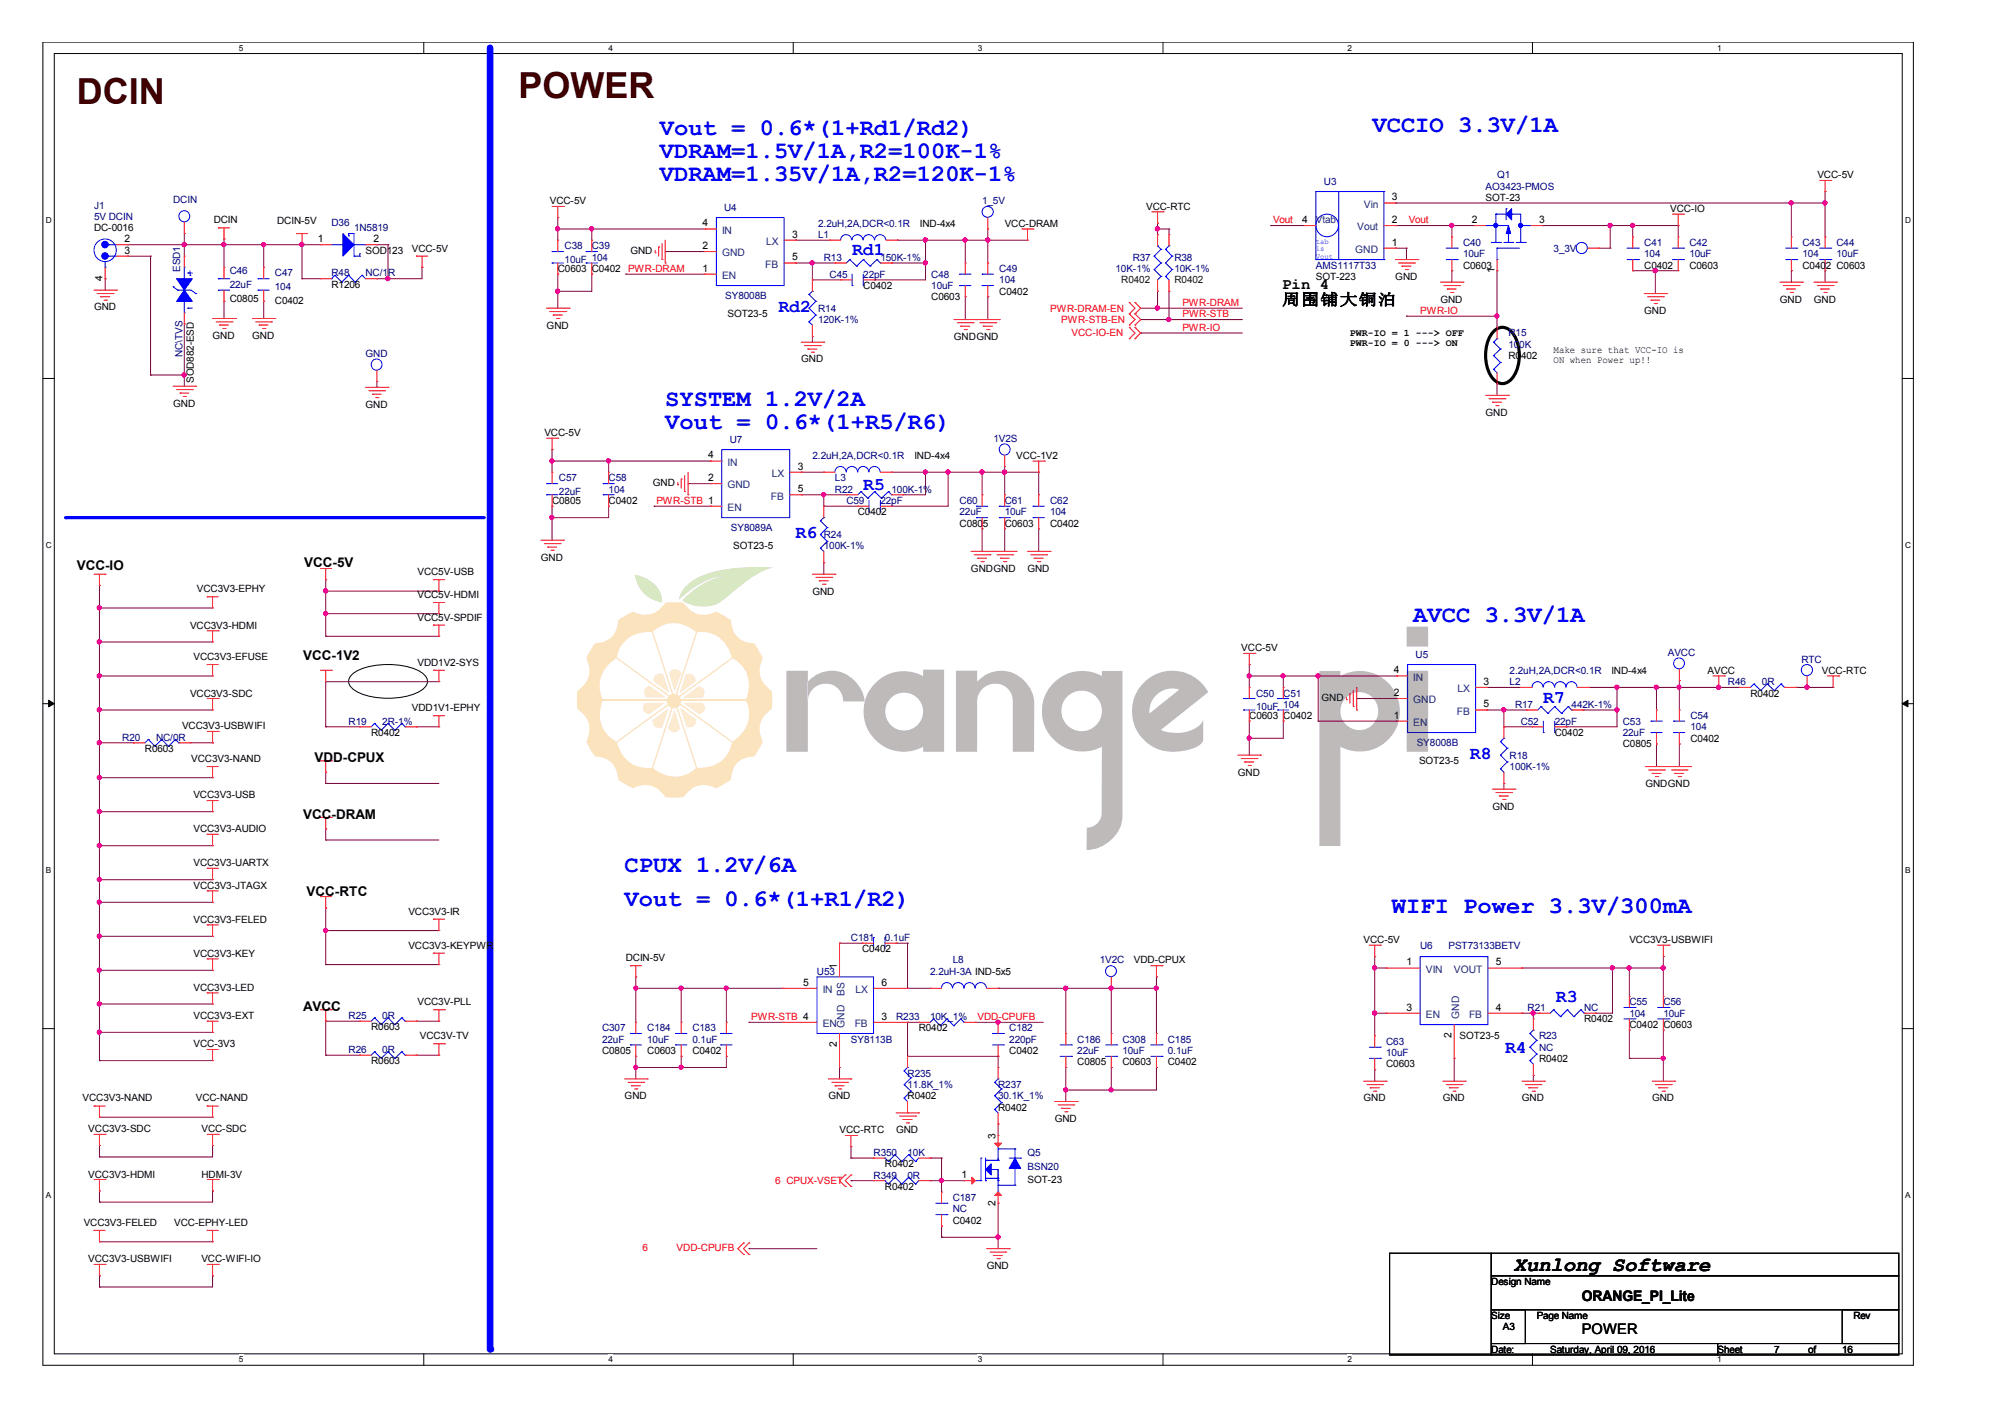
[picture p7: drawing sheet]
<svg xmlns="http://www.w3.org/2000/svg" width="297mm" height="210mm" viewBox="0 0 297 210" stroke-linecap="round" stroke-linejoin="round" font-family="sans-serif">
<defs><g id="words">
<g font-size="5.3" fill="#400000">
<text x="11.4" y="15.3">DCIN</text>
<text x="76.8" y="14.5">POWER</text>
</g>
<g font-size="3.5" fill="#00f">
<text x="97.7" y="20">Vout = 0.6*(1+Rd1/Rd2)</text>
<text x="97.7" y="23.3">VDRAM=1.5V/1A,R2=100K-1%</text>
<text x="203.3" y="19.5">VCCIO 3.3V/1A</text>
<text x="97.7" y="26.9">VDRAM=1.35V/1A,R2=120K-1%</text>
<text x="98.6" y="63.6">Vout = 0.6*(1+R5/R6)</text>
<text x="98.6" y="60.2">SYSTEM 1.2V/2A</text>
<text x="209.4" y="92.1">AVCC 3.3V/1A</text>
<text x="92.5" y="129.1">CPUX 1.2V/6A</text>
<text x="92.5" y="134.2">Vout = 0.6*(1+R1/R2)</text>
<text x="206.2" y="135.3">WIFI Power 3.3V/300mA</text>
</g>
<text font-size="3" x="224.3" y="188.2">Xunlong Software</text>
<g font-size="2.7" fill="#00f">
<text x="126.2" y="37.8">Rd1</text>
<text x="115.3" y="46.2">Rd2</text>
<text x="127.9" y="72.5">R5</text>
<text x="117.9" y="79.7">R6</text>
<text x="228.6" y="104.1">R7</text>
<text x="217.8" y="112.5">R8</text>
<text x="230.5" y="148.5">R3</text>
<text x="223" y="156">R4</text>
</g>
<g font-size="2.3">
<text x="189.9" y="42.9">Pin 4</text>
<text x="189.9" y="45.2">!&quot;#$%&amp;</text>
</g>
<g font-size="2.2">
<text x="234.4" y="197.7">POWER</text>
<text x="234.4" y="192.7">ORANGE_PI_Lite</text>
</g>
<g font-size="2">
<text x="11.4" y="84.4">VCC-IO</text>
<text x="45.1" y="84">VCC-5V</text>
<text x="44.9" y="97.8">VCC-1V2</text>
<text x="46.6" y="112.9">VDD-CPUX</text>
<text x="44.9" y="121.3">VCC-DRAM</text>
<text x="45.4" y="132.7">VCC-RTC</text>
<text x="44.9" y="149.8">AVCC</text>
</g>
<g font-size="1.5" fill="#000080">
<text x="196.1" y="27.4">U3</text>
<text x="220.1" y="28.1">AO3423-PMOS</text>
<text x="221.8" y="26.4">Q1</text>
<text x="13.9" y="30.9">J1</text>
<text x="13.9" y="32.6">5V DCIN</text>
<text x="25.7" y="30.1">DCIN</text>
<text x="49.1" y="33.4">D36</text>
<text x="52.5" y="34.3">1N5819</text>
<text x="107.3" y="31.3">U4</text>
<text x="121.2" y="35.3">L1</text>
<text x="121.2" y="33.6">2.2uH,2A,DCR&lt;0.1R</text>
<text x="145.5" y="30.2">1_5V</text>
<text x="26.7" y="40.3" transform="rotate(-90 26.7 40.3)">ESD1</text>
<text x="34" y="40.7">C46</text>
<text x="40.7" y="41">C47</text>
<text x="49.1" y="41">R48</text>
<text x="54.1" y="41">NC/1R</text>
<text x="83.7" y="36.9">C38</text>
<text x="83.7" y="39">10uF 104</text>
<text x="87.7" y="36.9">C39</text>
<text x="122" y="38.6">R13</text>
<text x="122.9" y="41.1">C45</text>
<text x="127.9" y="41.1">22pF</text>
<text x="130.4" y="38.6">150K-1%</text>
<text x="138" y="41.1">C48</text>
<text x="148" y="40.3">C49</text>
<text x="148" y="42">104</text>
<text x="165.3" y="40.3">10K-1%</text>
<text x="167.8" y="38.6">R37</text>
<text x="174" y="38.6">R38</text>
<text x="174" y="40.3">10K-1%</text>
<text x="194.9" y="39.8">AMS1117T33</text>
<text x="216.7" y="36.5">C40</text>
<text x="216.7" y="38.1">10uF</text>
<text x="230.2" y="37.3">3_3V</text>
<text x="243.6" y="36.5">C41</text>
<text x="243.6" y="38.1">104</text>
<text x="250.3" y="36.5">C42</text>
<text x="250.3" y="38.1">10uF</text>
<text x="267" y="36.5">C43</text>
<text x="267" y="38.1">104</text>
<text x="272.1" y="36.5">C44</text>
<text x="272.1" y="38.1">10uF</text>
<text x="34" y="42.6">22uF</text>
<text x="40.7" y="43">104</text>
<text x="107.4" y="44.3">SY8008B</text>
<text x="121.2" y="46.2">R14</text>
<text x="121.2" y="47.9">120K-1%</text>
<text x="138" y="42.8">10uF</text>
<text x="27.1" y="52.8" transform="rotate(-90 27.1 52.8)">NC\TVS</text>
<text x="54.1" y="52.9">GND</text>
<text x="223.5" y="49.8">R15</text>
<text x="223.5" y="51.5">100K</text>
<text x="108.1" y="65.6">U7</text>
<text x="147.2" y="65.5">1V2S</text>
<text x="82.8" y="71.3">C57</text>
<text x="90.2" y="71.3">C58</text>
<text x="120.4" y="68">2.2uH,2A,DCR&lt;0.1R</text>
<text x="123.7" y="71.3">L3</text>
<text x="82.8" y="73.3">22uF</text>
<text x="90.2" y="73">104</text>
<text x="123.7" y="73">R22</text>
<text x="125.4" y="74.6">C59</text>
<text x="130.4" y="74.6">22pF</text>
<text x="132.1" y="73">100K-1%</text>
<text x="142.2" y="74.6">C60</text>
<text x="142.2" y="76.3">22uF</text>
<text x="148.8" y="74.6">C61</text>
<text x="148.8" y="76.3">10uF</text>
<text x="155.6" y="74.6">C62</text>
<text x="155.6" y="76.3">104</text>
<text x="108.3" y="78.7">SY8089A</text>
<text x="122" y="79.7">R24</text>
<text x="122" y="81.4">100K-1%</text>
<text x="209.7" y="97.5">U5</text>
<text x="223.6" y="101.5">L2</text>
<text x="223.6" y="99.8">2.2uH,2A,DCR&lt;0.1R</text>
<text x="247.1" y="97.1">AVCC</text>
<text x="256" y="101.5">R46</text>
<text x="261" y="101.5">0R</text>
<text x="266.9" y="98.1">RTC</text>
<text x="51.6" y="107.4">R19</text>
<text x="56.6" y="107.4">2R-1%</text>
<text x="186.1" y="103.2">C50</text>
<text x="186.1" y="105.2">10uF 104</text>
<text x="190.1" y="103.2">C51</text>
<text x="224.5" y="104.8">R17</text>
<text x="225.3" y="107.4">C52</text>
<text x="230.3" y="107.4">22pF</text>
<text x="232.8" y="104.8">442K-1%</text>
<text x="240.4" y="107.4">C53</text>
<text x="250.4" y="106.5">C54</text>
<text x="18.1" y="109.7">R20</text>
<text x="23.1" y="109.7">NC/0R</text>
<text x="209.9" y="110.5">SY8008B</text>
<text x="223.6" y="112.4">R18</text>
<text x="240.4" y="109">22uF</text>
<text x="250.4" y="108.2">104</text>
<text x="223.6" y="114.1">100K-1%</text>
<text x="126.1" y="139.4">C181</text>
<text x="131.1" y="139.4">0.1uF</text>
<text x="141.1" y="142.7">L8</text>
<text x="162.9" y="142.7">1V2C</text>
<text x="210.4" y="140.6">U6</text>
<text x="214.6" y="140.6">PST73133BETV</text>
<text x="121" y="144.4">U53</text>
<text x="137.8" y="144.4">2.2uH-3A IND-5x5</text>
<text x="226.3" y="149.7">R21</text>
<text x="234.7" y="149.7">NC</text>
<text x="241.4" y="148.9">C55</text>
<text x="246.4" y="148.9">C56</text>
<text x="51.6" y="156">R26</text>
<text x="51.6" y="150.9">R25</text>
<text x="56.6" y="156">0R</text>
<text x="56.6" y="150.9">0R</text>
<text x="89.2" y="152.8">C307</text>
<text x="89.2" y="154.4">22uF</text>
<text x="95.9" y="152.8">C184</text>
<text x="95.9" y="154.4">10uF</text>
<text x="102.6" y="152.8">C183</text>
<text x="102.6" y="154.4">0.1uF</text>
<text x="126.1" y="154.4">SY8113B</text>
<text x="132.8" y="151.1">R233</text>
<text x="137.8" y="151.1">10K_1%</text>
<text x="149.5" y="152.8">C182</text>
<text x="149.5" y="154.4">220pF</text>
<text x="159.6" y="154.4">C186</text>
<text x="166.3" y="154.4">C308</text>
<text x="173" y="154.4">C185</text>
<text x="205.4" y="154.8">C63</text>
<text x="228" y="153.9">R23</text>
<text x="228" y="155.6">NC</text>
<text x="241.4" y="150.6">104</text>
<text x="246.4" y="150.6">10uF</text>
<text x="134.5" y="159.5">R235</text>
<text x="134.5" y="161.2">11.8K_1%</text>
<text x="147.9" y="161.2">R237</text>
<text x="159.6" y="156.1">22uF</text>
<text x="166.3" y="156.1">10uF</text>
<text x="173" y="156.1">0.1uF</text>
<text x="205.4" y="156.5">10uF</text>
<text x="147.9" y="162.8">30.1K_1%</text>
<text x="129.4" y="171.2">R350</text>
<text x="134.5" y="171.2">10K</text>
<text x="152.2" y="171.2">Q5</text>
<text x="152.2" y="173.2">BSN20</text>
<text x="129.4" y="174.6">R349</text>
<text x="134.5" y="174.6">0R</text>
<text x="141.1" y="177.9">C187</text>
<text x="141.1" y="179.6">NC</text>
</g>
<g font-size="1.5">
<text x="206.2" y="29.7">3</text>
<text x="220.1" y="29.7">SOT-23</text>
<text x="269.2" y="26.4">VCC-5V</text>
<text x="13.9" y="34.3">DC-0016</text>
<text x="18.5" y="35.9">2</text>
<text x="31.7" y="33.1">DCIN</text>
<text x="41.1" y="33.2">DCIN-5V</text>
<text x="47.1" y="35.9">1</text>
<text x="55.3" y="35.9">2</text>
<text x="81.4" y="30.2">VCC-5V</text>
<text x="104.1" y="33.5">4</text>
<text x="117.3" y="35.2">3</text>
<text x="136.3" y="33.6">IND-4x4</text>
<text x="148.8" y="33.6">VCC-DRAM</text>
<text x="169.8" y="31.1">VCC-RTC</text>
<text x="192.9" y="33">4</text>
<text x="206.2" y="33">2</text>
<text x="218.1" y="33">2</text>
<text x="228" y="33">3</text>
<text x="247.4" y="31.4">VCC-IO</text>
<text x="15.2" y="41.6" transform="rotate(-90 15.2 41.6)">4</text>
<text x="18.5" y="37.6">3</text>
<text x="54.1" y="37.6">SOD123</text>
<text x="61" y="37.3">VCC-5V</text>
<text x="82.6" y="40.3">C0603 C0402</text>
<text x="93.4" y="37.6">GND</text>
<text x="104.1" y="40.2">1</text>
<text x="104.1" y="36.9">2</text>
<text x="117.3" y="38.6">5</text>
<text x="194.9" y="41.5">SOT-223</text>
<text x="206.2" y="36.4">1</text>
<text x="206.7" y="41.5">GND</text>
<text x="216.7" y="39.8">C0603</text>
<text x="221.4" y="40.5" transform="rotate(-90 221.4 40.5)">1</text>
<text x="243.6" y="39.8">C0402</text>
<text x="250.3" y="39.8">C0603</text>
<text x="267" y="39.8">C0402 C0603</text>
<text x="13.9" y="46">GND</text>
<text x="34" y="44.7">C0805</text>
<text x="40.7" y="45">C0402</text>
<text x="49.1" y="42.6">R1206</text>
<text x="107.8" y="47">SOT23-5</text>
<text x="127.9" y="42.8">C0402</text>
<text x="138" y="44.5">C0603</text>
<text x="148" y="43.7">C0402</text>
<text x="213.4" y="44.8">GND</text>
<text x="243.6" y="46.5">GND</text>
<text x="263.7" y="44.8">GND</text>
<text x="268.7" y="44.8">GND</text>
<text x="31.5" y="50.2">GND</text>
<text x="37.4" y="50.2">GND</text>
<text x="81" y="48.7">GND</text>
<text x="118.7" y="53.7">GND</text>
<text x="141.3" y="50.3">GNDGND</text>
<text x="200" y="49.7">PWR-IO = 1 ---&gt; OFF</text>
<text x="200" y="51.2">PWR-IO = 0 ---&gt; ON</text>
<text x="223.5" y="53.2">R0402</text>
<text x="230.2" y="52.3">Make sure that VCC-IO is</text>
<text x="230.2" y="53.7">ON when Power up!!</text>
<text x="28.7" y="56.7" transform="rotate(-90 28.7 56.7)">SOD882-ESD</text>
<text x="25.7" y="60.3">GND</text>
<text x="54.1" y="60.4">GND</text>
<text x="80.6" y="64.6">VCC-5V</text>
<text x="220.1" y="61.6">GND</text>
<text x="96.7" y="72">GND</text>
<text x="104.9" y="71.3">2</text>
<text x="104.9" y="67.9">4</text>
<text x="118.2" y="69.6">3</text>
<text x="135.5" y="68">IND-4x4</text>
<text x="150.5" y="68">VCC-1V2</text>
<text x="81.8" y="74.6">C0805</text>
<text x="90.2" y="74.6">C0402</text>
<text x="118.2" y="72.9">5</text>
<text x="127.1" y="76.3">C0402</text>
<text x="80.1" y="83">GND</text>
<text x="108.6" y="81.4">SOT23-5</text>
<text x="142.2" y="78">C0805</text>
<text x="148.8" y="78">C0603</text>
<text x="155.6" y="78">C0402</text>
<text x="29.2" y="87.7">VCC3V3-EPHY</text>
<text x="61.8" y="88.6">VCC5V-HDMI</text>
<text x="61.8" y="85.2">VCC5V-USB</text>
<text x="120.4" y="88.1">GND</text>
<text x="143.8" y="84.7">GNDGND</text>
<text x="152.2" y="84.7">GND</text>
<text x="28.2" y="93.1">VCC3V3-HDMI</text>
<text x="61.8" y="91.9">VCC5V-SPDIF</text>
<text x="28.7" y="97.8">VCC3V3-EFUSE</text>
<text x="61.8" y="98.7">VDD1V2-SYS</text>
<text x="183.9" y="96.4">VCC-5V</text>
<text x="206.5" y="99.8">4</text>
<text x="219.8" y="101.4">3</text>
<text x="238.7" y="99.8">IND-4x4</text>
<text x="253" y="99.8">AVCC</text>
<text x="269.9" y="99.8">VCC-RTC</text>
<text x="28.2" y="103.2">VCC3V3-SDC</text>
<text x="61" y="105.3">VDD1V1-EPHY</text>
<text x="185.1" y="106.5">C0603 C0402</text>
<text x="195.8" y="103.8">GND</text>
<text x="206.5" y="106.4">1</text>
<text x="206.5" y="103.1">2</text>
<text x="219.8" y="104.8">5</text>
<text x="259.3" y="103.2">R0402</text>
<text x="21.5" y="111.4">R0603</text>
<text x="27" y="108">VCC3V3-USBWIFI</text>
<text x="28.3" y="112.9">VCC3V3-NAND</text>
<text x="55" y="109">R0402</text>
<text x="210.2" y="113.2">SOT23-5</text>
<text x="230.3" y="109">C0402</text>
<text x="240.4" y="110.7">C0805</text>
<text x="250.4" y="109.9">C0402</text>
<text x="28.7" y="118.3">VCC3V3-USB</text>
<text x="183.4" y="114.9">GND</text>
<text x="221.1" y="119.9">GND</text>
<text x="243.8" y="116.6">GNDGND</text>
<text x="28.7" y="123.3">VCC3V3-AUDIO</text>
<text x="28.7" y="128.3">VCC3V3-UARTX</text>
<text x="28.7" y="131.7">VCC3V3-JTAGX</text>
<text x="28.7" y="136.7">VCC3V3-FELED</text>
<text x="60.5" y="135.5">VCC3V3-IR</text>
<text x="28.7" y="141.7">VCC3V3-KEY</text>
<text x="60.5" y="140.6">VCC3V3-KEYPWR</text>
<text x="92.7" y="142.4">DCIN-5V</text>
<text x="124" y="143.5" transform="rotate(-90 124 143.5)">1</text>
<text x="127.7" y="141.1">C0402</text>
<text x="168" y="142.7">VDD-CPUX</text>
<text x="202" y="139.7">VCC-5V</text>
<text x="208.4" y="143">1</text>
<text x="221.6" y="143">5</text>
<text x="241.4" y="139.7">VCC3V3-USBWIFI</text>
<text x="28.7" y="146.7">VCC3V3-LED</text>
<text x="61.8" y="148.9">VCC3V-PLL</text>
<text x="119" y="146">5</text>
<text x="130.6" y="146">6</text>
<text x="208.4" y="149.7">3</text>
<text x="221.6" y="149.7">4</text>
<text x="28.7" y="150.9">VCC3V3-EXT</text>
<text x="28.7" y="155.1">VCC-3V3</text>
<text x="55" y="152.6">R0603</text>
<text x="62.2" y="153.9">VCC3V-TV</text>
<text x="124" y="155.1" transform="rotate(-90 124 155.1)">2</text>
<text x="130.6" y="151.1">3</text>
<text x="136.1" y="152.8">R0402</text>
<text x="215.1" y="153.8" transform="rotate(-90 215.1 153.8)">2</text>
<text x="216.2" y="153.9">SOT23-5</text>
<text x="234.7" y="151.4">R0402</text>
<text x="241.4" y="152.3">C0402 C0603</text>
<text x="55" y="157.7">R0603</text>
<text x="89.2" y="156.1">C0805</text>
<text x="95.9" y="156.1">C0603</text>
<text x="102.6" y="156.1">C0402</text>
<text x="149.5" y="156.1">C0402</text>
<text x="159.6" y="157.8">C0805</text>
<text x="166.3" y="157.8">C0603</text>
<text x="173" y="157.8">C0402</text>
<text x="205.4" y="158.1">C0603</text>
<text x="228" y="157.3">R0402</text>
<text x="12.2" y="163.2">VCC3V3-NAND</text>
<text x="13.1" y="167.7">VCC3V3-SDC</text>
<text x="29" y="163.2">VCC-NAND</text>
<text x="29.8" y="167.7">VCC-SDC</text>
<text x="92.5" y="162.8">GND</text>
<text x="122.7" y="162.8">GND</text>
<text x="124.4" y="167.9">VCC-RTC</text>
<text x="132.8" y="167.9">GND</text>
<text x="134.5" y="162.8">R0402</text>
<text x="147.9" y="164.5">R0402</text>
<text x="156.3" y="166.2">GND</text>
<text x="202" y="163.2">GND</text>
<text x="213.7" y="163.2">GND</text>
<text x="225.5" y="163.2">GND</text>
<text x="244.8" y="163.2">GND</text>
<text x="131.1" y="172.9">R0402</text>
<text x="147.5" y="168.7" transform="rotate(-90 147.5 168.7)">3</text>
<text x="13.1" y="174.4">VCC3V3-HDMI</text>
<text x="29.8" y="174.4">HDMI-3V</text>
<text x="131.1" y="176.2">R0402</text>
<text x="142.5" y="174.5">1</text>
<text x="147.5" y="178.6" transform="rotate(-90 147.5 178.6)">2</text>
<text x="152.2" y="175.2">SOT-23</text>
<text x="12.4" y="181.6">VCC3V3-FELED</text>
<text x="25.8" y="181.6">VCC-EPHY-LED</text>
<text x="141.1" y="181.3">C0402</text>
<text x="13.1" y="187">VCC3V3-USBWIFI</text>
<text x="29.8" y="187">VCC-WIFI-IO</text>
<text x="146.2" y="188">GND</text>
<text x="220.9" y="190.3">Design Name</text>
<text x="220.9" y="195.4">Size</text>
<text x="222.6" y="197">A3</text>
<text x="227.7" y="195.4">Page Name</text>
<text x="274.6" y="195.4">Rev</text>
<text x="220.9" y="200.4">Date:</text>
<text x="229.7" y="200.4">Saturday, April 09, 2016</text>
<text x="254.5" y="200.4">Sheet</text>
<text x="262.8" y="200.4">7</text>
<text x="267.9" y="200.4">of</text>
<text x="272.9" y="200.4">16</text>
</g>
<g font-size="1.5" fill="#004080">
<text x="107" y="34.6">IN</text>
<text x="194.9" y="33.1">Vtab</text>
<text x="201.1" y="34.1">Vout</text>
<text x="202.1" y="30.8">Vin</text>
<text x="107" y="41.3">EN</text>
<text x="107" y="38">GND</text>
<text x="113.4" y="39.7">FB</text>
<text x="113.5" y="36.3">LX</text>
<text x="200.8" y="37.5">GND</text>
<text x="107.8" y="69">IN</text>
<text x="114.3" y="70.7">LX</text>
<text x="107.8" y="75.7">EN</text>
<text x="107.8" y="72.4">GND</text>
<text x="114.2" y="74">FB</text>
<text x="209.4" y="100.9">IN</text>
<text x="209.4" y="107.5">EN</text>
<text x="209.4" y="104.2">GND</text>
<text x="215.8" y="105.9">FB</text>
<text x="215.9" y="102.5">LX</text>
<text x="121.9" y="147.1">IN</text>
<text x="125.1" y="147.6" transform="rotate(-90 125.1 147.6)">BS</text>
<text x="126.7" y="147.1">LX</text>
<text x="211.2" y="144.1">VIN</text>
<text x="215.4" y="144.1">VOUT</text>
<text x="121.9" y="152.2">EN</text>
<text x="125.1" y="152.2" transform="rotate(-90 125.1 152.2)">GND</text>
<text x="126.6" y="152.2">FB</text>
<text x="211.2" y="150.8">EN</text>
<text x="216.2" y="150.9" transform="rotate(-90 216.2 150.9)">GND</text>
<text x="217.6" y="150.8">FB</text>
</g>
<g font-size="1.5" fill="#f00">
<text x="188.6" y="33.1">Vout</text>
<text x="208.7" y="33.1">Vout</text>
<text x="93" y="40.3">PWR-DRAM</text>
<text x="155.6" y="46.2">PWR-DRAM-EN</text>
<text x="157.2" y="47.9">PWR-STB-EN</text>
<text x="175.2" y="45.3">PWR-DRAM</text>
<text x="175.2" y="47">PWR-STB</text>
<text x="210.4" y="46.5">PWR-IO</text>
<text x="158.7" y="49.8">VCC-IO-EN</text>
<text x="175.2" y="49">PWR-IO</text>
<text x="97.2" y="74.6">PWR-STB 1</text>
<text x="111.3" y="151.1">PWR-STB 4</text>
<text x="144.8" y="151.1">VDD-CPUFB</text>
<text x="114.9" y="175.4">6 CPUX-VSET</text>
<text x="95.2" y="185.3">6</text>
<text x="100.2" y="185.3">VDD-CPUFB</text>
</g>
<g font-size="1.5" fill="#004000">
<text x="166.1" y="42">R0402</text>
<text x="174" y="42">R0402</text>
</g>
<g font-size="1.2">
<text x="35.4" y="7.5">5</text>
<text x="90.1" y="7.5">4</text>
<text x="144.9" y="7.5">3</text>
<text x="199.6" y="7.5">2</text>
<text x="254.4" y="7.5">1</text>
<text x="6.8" y="33.1">D</text>
<text x="282.2" y="33.1">D</text>
<text x="6.8" y="81.2">C</text>
<text x="282.2" y="81.2">C</text>
<text x="6.8" y="129.4">B</text>
<text x="282.2" y="129.4">B</text>
<text x="6.8" y="177.5">A</text>
<text x="282.2" y="177.5">A</text>
<text x="35.4" y="201.8">5</text>
<text x="90.1" y="201.8">4</text>
<text x="144.9" y="201.8">3</text>
<text x="199.6" y="201.8">2</text>
<text x="254.4" y="201.8">1</text>
</g>
<g font-size="1.1" fill="#00f">
<text x="194.9" y="36.1">tab</text>
<text x="194.9" y="37.2">is</text>
<text x="194.9" y="38.4">Vout</text>
</g>
</g></defs>
<path d="M6.3 6.2h277.2v196h-277.1zM8 7.9h273.8v192.6h-273.8z" fill="none" stroke="#000" stroke-width=".15"/>
<g fill="#fff">
<path d="M35.4 6.4h.6v1.4h-.6z"/>
<path d="M35.4 200.7h.6v1.4h-.6z"/>
</g>
<path d="M62.8 6.2v1.7M62.8 200.5v1.7" fill="none" stroke="#000" stroke-width=".15"/>
<g fill="#fff">
<path d="M90.1 6.4h.7v1.4h-.7z"/>
<path d="M90.1 200.7h.7v1.4h-.7z"/>
</g>
<path d="M117.5 6.2v1.7M117.5 200.5v1.7" fill="none" stroke="#000" stroke-width=".15"/>
<g fill="#fff">
<path d="M144.9 6.4h.6v1.4h-.6z"/>
<path d="M144.9 200.7h.6v1.4h-.6z"/>
</g>
<path d="M172.3 6.2v1.7M172.3 200.5v1.7" fill="none" stroke="#000" stroke-width=".15"/>
<g fill="#fff">
<path d="M199.6 6.4h.7v1.4h-.7z"/>
<path d="M199.6 200.7h.7v1.4h-.7z"/>
</g>
<path d="M227 6.2v1.7M227 200.5v1.7" fill="none" stroke="#000" stroke-width=".15"/>
<g fill="#fff">
<path d="M254.4 6.4h.6v1.4h-.6z"/>
<path d="M254.4 200.7h.6v1.4h-.6z"/>
<path d="M6.8 31.9h.8v1.4h-.8z"/>
<path d="M282.2 31.9h.9v1.4h-.9z"/>
<path d="M6.8 80.1h.8v1.4h-.8z"/>
<path d="M282.2 80.1h.9v1.4h-.9z"/>
</g>
<path d="M6.3 56.1h1.7M281.8 56.1h1.7" fill="none" stroke="#000" stroke-width=".15"/>
<g fill="#fff">
<path d="M6.8 128.2h.7v1.4h-.7z"/>
<path d="M282.2 128.2h.8v1.4h-.8z"/>
</g>
<path d="M6.3 104.2h1.7M7.2 103.7l.8 .5-.8 .5zM281.8 104.2h1.7M281.8 104.2l.9-.5v1z" fill="none" stroke="#000" stroke-width=".15"/>
<path d="M7.2 103.7l.8 .5-.8 .5zM281.8 104.2l.9-.5v1z" fill="#000"/>
<g fill="#fff">
<path d="M6.8 176.4h.7v1.4h-.7z"/>
<path d="M282.2 176.4h.8v1.4h-.8z"/>
</g>
<path d="M6.3 152.4h1.7M281.8 152.4h1.7" fill="none" stroke="#000" stroke-width=".15"/>
<path d="M9.7 76.7h62.1" fill="none" stroke="#00f" stroke-width=".47"/>
<circle cx="9.7" cy="76.7" r=".23" fill="#00f"/>
<path d="M72.6 7.1v192.8" fill="none" stroke="#00f" stroke-width=".97"/>
<circle cx="72.6" cy="199.9" r=".49" fill="#00f"/>
<g fill="none" stroke="#000" stroke-width=".15">
<path d="M190.4 43.3l1.6 .1 .1-.1 .2 .1-.1 .1-.1 1.8-.1 .1-.3-.2h.3l.1-.1v-1.6h-1.5a1.89 1.89 0 0 1-.5 1.9 2.6 2.6 0 0 0 .3-2.1zM190.8 43.9h.4v-.4l.3 .1-.1 .3 .3-.1 .2 .1h-.5v.3h.3l.1-.1 .2 .1-1.3 .1-.1-.1h.6v-.3zM190.9 44.4h.7h.1l.1 .1h-.1l.1 .5-.8-.1v.2h-.1zM191 44.5h.6v.4h-.6zM193.1 43.3l.2 .1h1.6l.1-.1 .2 .1-.1 1.9-.1 .1v-.2h-1.7v.1l-.2 .1zM193.3 43.4h1.7v1.8h-1.7zM193.4 43.8h.6v-.3l.2 .1v.2h.4l.1-.1 .2 .1h-.7v.3l.4-.1 .1 .2h-.5v.2l.5-.1 .2 .2-.2 .3-.2 .2-.2-.2h.3v-.3h-.4v.6h-.2v-.6l-.6-.1h.6v-.2l-.5-.1h.5v-.3zM196.1 43.3l.3 .1-.2 .3 .3-.1 .2 .2h-.6l-.1 .3h.4l.1-.1 .2 .1h-.4v.4l.3-.1 .1 .2h-.4v.5l.4-.2-.5 .4-.1-.1v-.6l-.4-.1h.4v-.4h-.2l-.2 .2zM196.7 43.7h.6v-.4l.2 .1-.1 .3h.4l.2-.1 .1 .2h-.7v.2h.4l.1-.1 .1 .1-.1 1.3-.1 .1-.3-.2h.3v-.4h-.4v.5l-.1 .1v-.6h-.4v.5l-.1 .1v-1.5l.5 .1v-.2zM196.9 44.1h.4v.2h-.4zM196.9 44.4h.4v.3h-.4zM197.4 44.1h.4v.2h-.4z"/>
<path d="M197.4 44.4h.4v.3h-.4zM197.6 43.3l.3 .1v.2zM198.6 43.9h1.1v-.6l.2 .1-.1 .5h.8l.2-.1 .2 .2h-1.2a1.67 1.67 0 0 0 1.2 1.2l-.3 .1-.4-.3-.5-.8a1.33 1.33 0 0 1-1.2 1.2 1.44 1.44 0 0 0 1.1-1.4zM201.8 43.3l.3 .1-.2 .3 .3-.1 .2 .2h-.6l-.2 .3h.5l.1-.1 .2 .1h-.4v.4l.2-.1 .2 .1h-.4v.5l.4-.1-.5 .4-.1-.2v-.6h-.4h.4v-.4h-.2l-.2 .2zM202.4 43.4h.2h.9h.1l.2 .1h-.1v1.7l-.2 .2-.3-.2 .3-.1v-1.6h-.9v1.8l-.2 .1zM202.6 43.8h.6l.2-.1 .1 .2h-.8zM202.8 44.1h.4h.1l.1 .1h-.1a.53 .53 0 0 1-.1 .7v-.2h-.3v.2h-.1zM202.9 44.2h.3v.4h-.3zM204.3 43.9l.3 .2v.2zM204.6 43.4l.3 .2v.2zM205.1 43.7h.1a2.87 2.87 0 0 0-.5 1.6h-.2v-.4l-.2-.2h.4zM205.2 43.7l.4 .1 .1-.5 .3 .1-.3 .4h.6l.1-.1 .2 .1-.1 .1v1.4l-.2 .1v-.3h-.9v.2l-.2 .1z"/>
<path d="M205.4 44.5h.9v.6h-.9zM205.4 43.8h.9v.6h-.9zM52 100.1a6.8 6.8 0 0 1 4.4-1.6 10.3 10.3 0 0 1 6.1 1.2 1.39 1.39 0 0 1 .8 1.2 1.39 1.39 0 0 1-.8 1.3 10.7 10.7 0 0 1-8 .9 4.3 4.3 0 0 1-2.8-1.7l-.1-.5 .1-.4z"/>
</g>
<path d="M221.2 49.2a1.73 1.73 0 0 1 2.8 0 5.9 5.9 0 0 1 0 6.9 1.71 1.71 0 0 1-2.8 0 6 6 0 0 1 0-6.9z" fill="none" stroke="#000" stroke-width=".47"/>
<path d="M14.7 90.1h.1M14.7 90.1h16.8M14.7 100.1h.1M14.7 100.1h16.8" fill="none" stroke="#800040" stroke-width=".15"/>
<circle cx="14.7" cy="100.1" r=".32" fill="#f0f"/>
<circle cx="14.7" cy="100.1" r=".32" fill="none" stroke="#f0f" stroke-width=".15"/>
<path d="M14.7 95.1h.1M14.7 95.1h16.8M14.7 90.1v5" fill="none" stroke="#800040" stroke-width=".15"/>
<circle cx="14.7" cy="90" r=".32" fill="#f0f"/>
<circle cx="14.7" cy="90" r=".32" fill="none" stroke="#f0f" stroke-width=".15"/>
<circle cx="14.7" cy="95.1" r=".32" fill="#f0f"/>
<circle cx="14.7" cy="95.1" r=".32" fill="none" stroke="#f0f" stroke-width=".15"/>
<path d="M14.7 86.7h.1M14.7 95.1h.1M14.7 86.7v3.4M14.7 95.1v10.1M48.3 90.9h.1M48.3 90.9h16.7M14.7 100.1h.1" fill="none" stroke="#800040" stroke-width=".15"/>
<circle cx="48.2" cy="90.9" r=".32" fill="#f0f"/>
<circle cx="48.2" cy="90.9" r=".32" fill="none" stroke="#f0f" stroke-width=".15"/>
<path d="M48.3 90.9h.1M48.3 94.2h.1M48.3 87.6h.1M48.3 90.9v3.3M48.3 94.2h16.7M48.3 87.6h16.7M14.7 105.2h.1M14.7 105.2h16.8" fill="none" stroke="#800040" stroke-width=".15"/>
<circle cx="48.2" cy="87.5" r=".32" fill="#f0f"/>
<circle cx="48.2" cy="87.5" r=".32" fill="none" stroke="#f0f" stroke-width=".15"/>
<path d="M48.3 85.9h.1M48.3 85.9v1.7M14.7 110h.1M14.7 105.2v4.8" fill="none" stroke="#800040" stroke-width=".15"/>
<circle cx="14.7" cy="105.1" r=".32" fill="#f0f"/>
<circle cx="14.7" cy="105.1" r=".32" fill="none" stroke="#f0f" stroke-width=".15"/>
<circle cx="14.7" cy="110" r=".32" fill="#f0f"/>
<circle cx="14.7" cy="110" r=".32" fill="none" stroke="#f0f" stroke-width=".15"/>
<path d="M14.7 115.2h.1M14.7 115.2h16.8" fill="none" stroke="#800040" stroke-width=".15"/>
<circle cx="14.7" cy="115.2" r=".32" fill="#f0f"/>
<circle cx="14.7" cy="115.2" r=".32" fill="none" stroke="#f0f" stroke-width=".15"/>
<path d="M14.7 115.2v5M14.7 120.2h.1M48.3 134.5h.1M48.3 122.8h.1M48.3 137.9h.1M48.3 122.8v1.6M48.3 134.5v3.4M48.3 137.9h16.7" fill="none" stroke="#800040" stroke-width=".15"/>
<circle cx="48.2" cy="137.8" r=".32" fill="#f0f"/>
<circle cx="48.2" cy="137.8" r=".32" fill="none" stroke="#f0f" stroke-width=".15"/>
<path d="M48.3 137.9h.1M48.3 137.9v5M14.7 143.7h.1M14.7 148.7h.1M14.7 143.7h16.8M14.7 148.7h16.8M48.3 142.9h.1M48.3 142.9h16.7" fill="none" stroke="#800040" stroke-width=".15"/>
<circle cx="14.7" cy="148.7" r=".32" fill="#f0f"/>
<circle cx="14.7" cy="148.7" r=".32" fill="none" stroke="#f0f" stroke-width=".15"/>
<path d="M14.7 120.2h.1M14.7 120.2h16.8" fill="none" stroke="#800040" stroke-width=".15"/>
<circle cx="14.7" cy="120.2" r=".32" fill="#f0f"/>
<circle cx="14.7" cy="120.2" r=".32" fill="none" stroke="#f0f" stroke-width=".15"/>
<path d="M14.7 138.7h.1M14.7 138.7h16.8" fill="none" stroke="#800040" stroke-width=".15"/>
<circle cx="14.7" cy="138.7" r=".32" fill="#f0f"/>
<circle cx="14.7" cy="138.7" r=".32" fill="none" stroke="#f0f" stroke-width=".15"/>
<path d="M14.7 125.3h.1M14.7 130.3h.1M14.7 133.7h.1M14.7 125.3h16.8M14.7 130.3h16.8M14.7 133.7h16.8" fill="none" stroke="#800040" stroke-width=".15"/>
<circle cx="14.7" cy="133.6" r=".32" fill="#f0f"/>
<circle cx="14.7" cy="133.6" r=".32" fill="none" stroke="#f0f" stroke-width=".15"/>
<path d="M14.7 120.2h.1M14.7 125.3h.1M14.7 120.2v10.1" fill="none" stroke="#800040" stroke-width=".15"/>
<circle cx="14.7" cy="130.3" r=".32" fill="#f0f"/>
<circle cx="14.7" cy="130.3" r=".32" fill="none" stroke="#f0f" stroke-width=".15"/>
<circle cx="14.7" cy="125.3" r=".32" fill="#f0f"/>
<circle cx="14.7" cy="125.3" r=".32" fill="none" stroke="#f0f" stroke-width=".15"/>
<path d="M14.7 130.3h.1M14.7 133.7h.1M14.7 138.7h.1M14.7 130.3v13.4" fill="none" stroke="#800040" stroke-width=".15"/>
<circle cx="14.7" cy="143.7" r=".32" fill="#f0f"/>
<circle cx="14.7" cy="143.7" r=".32" fill="none" stroke="#f0f" stroke-width=".15"/>
<path d="M82.6 43.2h.1M82.6 43.2v2.4M48.3 101h.1M48.3 101h16.7M14.7 143.7h.1M14.7 143.7v5M48.3 151.3h5M48.3 151.3h.1M61.7 151.3h.1M61.7 151.3h3.3" fill="none" stroke="#800040" stroke-width=".15"/>
<circle cx="82.6" cy="43.1" r=".32" fill="#f0f"/>
<circle cx="82.6" cy="43.1" r=".32" fill="none" stroke="#f0f" stroke-width=".15"/>
<path d="M82.6 33.9h.1M82.6 33.9v1.7M87.7 33.9h.1M87.7 33.9h16.7M82.6 40.6h.1M82.6 43.2h.1M82.6 40.6v2.6M87.7 40.6h.1M87.7 40.6v2.6h-5.1" fill="none" stroke="#800040" stroke-width=".15"/>
<circle cx="87.6" cy="33.9" r=".32" fill="#f0f"/>
<circle cx="87.6" cy="33.9" r=".32" fill="none" stroke="#f0f" stroke-width=".15"/>
<path d="M98.6 37.3h.1M98.6 37.3h5.8M117.9 35.6h5M117.9 35.6h.1M143 35.6h.1M143 35.6v3.4M146.3 35.6h.1M146.3 35.6v3.4M92.7 40.6h.1M92.7 40.6h11.7" fill="none" stroke="#800040" stroke-width=".15"/>
<circle cx="143" cy="35.5" r=".32" fill="#f0f"/>
<circle cx="143" cy="35.5" r=".32" fill="none" stroke="#f0f" stroke-width=".15"/>
<path d="M132.9 35.6h.1M132.9 35.6h4.2M146.3 35.6h5.9M146.3 35.6h.1M143 44h.1M143 44v3.3M146.3 44h.1M146.3 44v3.3" fill="none" stroke="#800040" stroke-width=".15"/>
<circle cx="146.3" cy="35.5" r=".32" fill="#f0f"/>
<circle cx="146.3" cy="35.5" r=".32" fill="none" stroke="#f0f" stroke-width=".15"/>
<path d="M120.4 39h.1M120.4 39v2.5M120.4 39h3.3M132.1 39h5M132.1 39h.1M120.4 49.8h.1M120.4 49.8v.9" fill="none" stroke="#800040" stroke-width=".15"/>
<circle cx="137.1" cy="38.9" r=".32" fill="#f0f"/>
<circle cx="137.1" cy="38.9" r=".32" fill="none" stroke="#f0f" stroke-width=".15"/>
<g fill="none" stroke="#800040" stroke-width=".15">
<path d="M87.7 33.9h.1M87.7 33.9v1.7M137.1 35.6h.1M137.1 35.6v3.4M81.8 76.7h.1M81.8 66.6h.1M81.8 68.3h.1M81.8 66.6v1.7M81.8 76.7v3.3M81.8 68.3h8.4M90.2 75h.1M90.2 75v1.7h-8.4"/>
<path d="M96.9 75h.1M96.9 75h8.4M101.9 71.6h.1M101.9 71.6h3.4M118.7 69.9h3.3M118.7 69.9h.1M132.1 69.9h5M132.1 69.9h.1M145.5 69.9h.1M145.5 78.3h.1M145.5 69.9v3.4M145.5 78.3v3.4"/>
<path d="M145.5 69.9h3.3"/>
</g>
<circle cx="148.8" cy="69.9" r=".32" fill="#f0f"/>
<circle cx="148.8" cy="69.9" r=".32" fill="none" stroke="#f0f" stroke-width=".15"/>
<circle cx="145.5" cy="69.9" r=".32" fill="#f0f"/>
<circle cx="145.5" cy="69.9" r=".32" fill="none" stroke="#f0f" stroke-width=".15"/>
<path d="M118.7 73.3h6.7M118.7 73.3h.1M122 73.3h.1M122 73.3v1.7" fill="none" stroke="#800040" stroke-width=".15"/>
<circle cx="122" cy="73.3" r=".32" fill="#f0f"/>
<circle cx="122" cy="73.3" r=".32" fill="none" stroke="#f0f" stroke-width=".15"/>
<path d="M133.8 73.3h.1M137.1 69.9h.1M137.1 69.9v3.4h-3.3M122 83.4h.1M122 83.4v1.7" fill="none" stroke="#800040" stroke-width=".15"/>
<circle cx="137.1" cy="69.9" r=".32" fill="#f0f"/>
<circle cx="137.1" cy="69.9" r=".32" fill="none" stroke="#f0f" stroke-width=".15"/>
<path d="M122 75h5.1M122 75h.1M132.1 75h.1M137.1 69.9h.1M137.1 69.9h3.4M140.5 69.9h.1M140.5 69.9v5.1h-8.4" fill="none" stroke="#800040" stroke-width=".15"/>
<circle cx="140.4" cy="69.9" r=".32" fill="#f0f"/>
<circle cx="140.4" cy="69.9" r=".32" fill="none" stroke="#f0f" stroke-width=".15"/>
<path d="M90.2 68.3h15.1M90.2 68.3h.1M90.2 68.3v1.6M140.5 69.9h5M140.5 69.9h.1" fill="none" stroke="#800040" stroke-width=".15"/>
<circle cx="90.1" cy="68.3" r=".32" fill="#f0f"/>
<circle cx="90.1" cy="68.3" r=".32" fill="none" stroke="#f0f" stroke-width=".15"/>
<g fill="none" stroke="#800040" stroke-width=".15">
<path d="M81.8 68.3h.1M81.8 68.3v1.6M148.8 69.9h5.1M148.8 69.9h.1M48.3 87.6h.1M48.3 87.6v3.3M48.3 107.7h5M48.3 101h.1M48.3 107.7h.1M48.3 116h.1M48.3 114.4h.1M48.3 101v6.7"/>
<path d="M48.3 114.4v1.6M48.3 116h16.7M61.7 107.7h.1M61.7 107.7h3.3M48.3 124.4h.1M48.3 124.4h16.7M48.3 156.3h5M48.3 156.3h.1M48.3 151.3h.1M48.3 151.3v5M61.7 156.3h.1M61.7 156.3h3.3"/>
</g>
<circle cx="81.8" cy="68.3" r=".32" fill="#f0f"/>
<circle cx="81.8" cy="68.3" r=".32" fill="none" stroke="#f0f" stroke-width=".15"/>
<path d="M81.8 75h.1M81.8 75v1.7" fill="none" stroke="#800040" stroke-width=".15"/>
<circle cx="81.8" cy="76.7" r=".32" fill="#f0f"/>
<circle cx="81.8" cy="76.7" r=".32" fill="none" stroke="#f0f" stroke-width=".15"/>
<g fill="none" stroke="#800040" stroke-width=".15">
<path d="M27.3 36.3h.1M27.3 36.3h11.8M33.2 36.3h.1M33.2 35.4h.1M33.2 35.4v4.2M39.1 36.3h.1M39.1 36.3v3.3M27.3 48h.1M27.3 48v7.6M33.2 44.6h.1M33.2 44.6v2.6M39.1 44.6h.1"/>
<path d="M39.1 44.6v2.6M148.8 69.9h.1M148.8 78.3h.1M148.8 69.9v3.4M148.8 78.3v3.4M153.9 78.3h.1M153.9 69.9h.1M153.9 69.9v3.4M153.9 78.3v3.4"/>
</g>
<circle cx="33.2" cy="36.2" r=".32" fill="#f0f"/>
<circle cx="33.2" cy="36.2" r=".32" fill="none" stroke="#f0f" stroke-width=".15"/>
<path d="M22.3 55.6h.1M22.3 55.6h5M27.3 55.6h.1M27.3 55.6v1.6" fill="none" stroke="#800040" stroke-width=".15"/>
<circle cx="27.3" cy="55.5" r=".32" fill="#f0f"/>
<circle cx="27.3" cy="55.5" r=".32" fill="none" stroke="#f0f" stroke-width=".15"/>
<path d="M18.9 36.3h.1M18.9 36.3h8.4" fill="none" stroke="#800040" stroke-width=".15"/>
<circle cx="27.3" cy="36.2" r=".32" fill="#f0f"/>
<circle cx="27.3" cy="36.2" r=".32" fill="none" stroke="#f0f" stroke-width=".15"/>
<path d="M18.9 37.9h.1M18.9 37.9h3.4M22.3 37.9h.1M22.3 37.9v17.7M27.3 36.3h.1M27.3 36.3v1.6M137.1 35.6h9.2M137.1 35.6h.1M143 35.6h.1M15.6 41.3h.1M15.6 41.3v1.7" fill="none" stroke="#800040" stroke-width=".15"/>
<circle cx="137.1" cy="35.5" r=".32" fill="#f0f"/>
<circle cx="137.1" cy="35.5" r=".32" fill="none" stroke="#f0f" stroke-width=".15"/>
<path d="M82.6 33.9h5.1M82.6 33.9h.1M117.9 39h.1M117.9 39h2.5" fill="none" stroke="#800040" stroke-width=".15"/>
<circle cx="120.3" cy="38.9" r=".32" fill="#f0f"/>
<circle cx="120.3" cy="38.9" r=".32" fill="none" stroke="#f0f" stroke-width=".15"/>
<path d="M82.6 32.2h.1M82.6 32.2v1.7" fill="none" stroke="#800040" stroke-width=".15"/>
<circle cx="82.6" cy="33.9" r=".32" fill="#f0f"/>
<circle cx="82.6" cy="33.9" r=".32" fill="none" stroke="#f0f" stroke-width=".15"/>
<g fill="none" stroke="#800040" stroke-width=".15">
<path d="M137.1 39h.1M137.1 39v2.5h-7.5M120.4 41.5h.1M120.4 41.5h4.1M129.6 41.5h.1M235.4 101.8h.1M235.4 101.8h4.2M245.4 101.8h.1M245.4 110.2h.1M245.4 101.8v3.4M245.4 110.2v3.4M248.8 101.8h5.8"/>
<path d="M248.8 110.2h.1M248.8 101.8h.1M248.8 110.2v3.4"/>
</g>
<circle cx="254.6" cy="101.8" r=".32" fill="#f0f"/>
<circle cx="254.6" cy="101.8" r=".32" fill="none" stroke="#f0f" stroke-width=".15"/>
<circle cx="248.7" cy="101.8" r=".31" fill="#f0f"/>
<circle cx="248.7" cy="101.8" r=".31" fill="none" stroke="#f0f" stroke-width=".15"/>
<path d="M222.8 105.2h3.3M222.8 105.2h.1M222.8 105.2v2.5" fill="none" stroke="#800040" stroke-width=".15"/>
<circle cx="222.8" cy="105.1" r=".32" fill="#f0f"/>
<circle cx="222.8" cy="105.1" r=".32" fill="none" stroke="#f0f" stroke-width=".15"/>
<path d="M190.1 100.1h.1M190.1 100.1v1.7M222.8 116h.1M222.8 116v.9M234.5 105.2h.1M239.6 101.8h9.2M239.6 101.8h.1M239.6 101.8v3.4h-5.1M245.4 101.8h.1" fill="none" stroke="#800040" stroke-width=".15"/>
<circle cx="245.4" cy="101.8" r=".32" fill="#f0f"/>
<circle cx="245.4" cy="101.8" r=".32" fill="none" stroke="#f0f" stroke-width=".15"/>
<circle cx="239.5" cy="101.8" r=".32" fill="#f0f"/>
<circle cx="239.5" cy="101.8" r=".32" fill="none" stroke="#f0f" stroke-width=".15"/>
<path d="M185.1 100.1h5M185.1 100.1h.1" fill="none" stroke="#800040" stroke-width=".15"/>
<circle cx="190.1" cy="100.1" r=".31" fill="#f0f"/>
<circle cx="190.1" cy="100.1" r=".31" fill="none" stroke="#f0f" stroke-width=".15"/>
<circle cx="185.1" cy="100.1" r=".32" fill="#f0f"/>
<circle cx="185.1" cy="100.1" r=".32" fill="none" stroke="#f0f" stroke-width=".15"/>
<path d="M185.1 98.4h.1M185.1 98.4v1.7M220.3 105.2h.1M220.3 105.2h2.5M222.8 107.7h.1M222.8 107.7h4.2M239.6 105.2h.1M239.6 105.2v2.5" fill="none" stroke="#800040" stroke-width=".15"/>
<circle cx="239.5" cy="105.1" r=".32" fill="#f0f"/>
<circle cx="239.5" cy="105.1" r=".32" fill="none" stroke="#f0f" stroke-width=".15"/>
<path d="M185.1 109.4h.1M185.1 109.4v2.5M232 107.7h.1M232 107.7h7.6" fill="none" stroke="#800040" stroke-width=".15"/>
<circle cx="185.1" cy="109.3" r=".32" fill="#f0f"/>
<circle cx="185.1" cy="109.3" r=".32" fill="none" stroke="#f0f" stroke-width=".15"/>
<g fill="none" stroke="#800040" stroke-width=".15">
<path d="M171.5 45.6h.1M171.5 45.6h12.6M185.1 100.1h.1M185.1 106.8h.1M185.1 109.4h.1M185.1 100.1v1.7M185.1 106.8v2.6M190.1 106.8h.1M190.1 106.8v2.6h-5M190.1 100.1h5.2M195.3 100.1h.1M201 103.5h5.9"/>
<path d="M201 103.5h.1M220.3 101.8h.1M220.3 101.8h5M248.8 101.8h.1M248.8 101.8v3.4"/>
</g>
<circle cx="171.5" cy="45.6" r=".32" fill="#f0f"/>
<circle cx="171.5" cy="45.6" r=".32" fill="none" stroke="#f0f" stroke-width=".15"/>
<path d="M173.2 47.3h10.9M173.2 47.3h.1" fill="none" stroke="#800040" stroke-width=".15"/>
<circle cx="173.2" cy="47.3" r=".32" fill="#f0f"/>
<circle cx="173.2" cy="47.3" r=".32" fill="none" stroke="#f0f" stroke-width=".15"/>
<g fill="none" stroke="#800040" stroke-width=".15">
<path d="M27.3 34.6h.1M27.3 34.6v1.7M146.3 35.6h.1M146.3 33.9v1.7M171.5 33.9h.1M171.5 33.9v.9M55.8 57.4h.1M55.8 56.5v.9M148.8 69.1h.1M148.8 69.1v.8M248.8 100.8h.1M248.8 100.8v1"/>
<path d="M14.7 152.9h.1M14.7 148.7h.1M14.7 148.7v4.2M14.7 152.9h16.8M14.7 165.5h.1M14.7 169.7h.1M14.7 171.4h.1M14.7 178.1h.1M14.7 176.4h.1M14.7 165.5h16.8M14.7 169.7v1.7M14.7 176.4v1.7"/>
<path d="M31.5 169.7h.1M31.5 176.4h.1M31.5 169.7v1.7h-16.8M31.5 176.4v1.7h-16.8M14.7 184h.1M14.7 190.6h.1M14.7 189h.1M14.7 189v1.6M14.7 184h16.8M31.5 189h.1M31.5 189v1.6h-16.8"/>
</g>
<circle cx="171.5" cy="33.9" r=".32" fill="#f0f"/>
<circle cx="171.5" cy="33.9" r=".32" fill="none" stroke="#f0f" stroke-width=".15"/>
<g fill="none" stroke="#800040" stroke-width=".15">
<path d="M171.5 33.9h.1M171.5 33.1h.1M171.5 33.1v.8M171.5 33.9h1.7M173.2 33.9h.1M173.2 33.9v.9M169 47.3h.1M169 45.6h2.5M171.5 43.2h.1M171.5 45.6h.1M171.5 43.2v2.4M173.2 43.2h.1"/>
<path d="M173.2 43.2v4.1h-4.2M14.7 157.1h.1M14.7 152.9h.1M14.7 157.1h16.8M14.7 152.9v4.2"/>
</g>
<circle cx="14.7" cy="152.9" r=".32" fill="#f0f"/>
<circle cx="14.7" cy="152.9" r=".32" fill="none" stroke="#f0f" stroke-width=".15"/>
<path d="M254.6 101.8h.1M254.6 101.8h3M266 101.8h1.7M266 101.8h.1" fill="none" stroke="#800040" stroke-width=".15"/>
<circle cx="267.7" cy="101.8" r=".32" fill="#f0f"/>
<circle cx="267.7" cy="101.8" r=".32" fill="none" stroke="#f0f" stroke-width=".15"/>
<path d="M57.5 41.3h5M57.5 41.3h.1M267.7 101.8h3.9M267.7 101.8h.1" fill="none" stroke="#800040" stroke-width=".15"/>
<circle cx="57.5" cy="41.3" r=".32" fill="#f0f"/>
<circle cx="57.5" cy="41.3" r=".32" fill="none" stroke="#f0f" stroke-width=".15"/>
<path d="M39.1 36.3h8.4M44.7 36.3h.1M44.7 36.3v5M55.8 36.3h.1M55.8 36.3h1.7M57.5 36.3h.1M57.5 36.3v5h-1.7M62.5 39.6h.1M62.5 39.6v1.7M44.7 41.3h.1M44.7 41.3h2.8M55.8 41.3h.1" fill="none" stroke="#800040" stroke-width=".15"/>
<circle cx="39" cy="36.2" r=".32" fill="#f0f"/>
<circle cx="39" cy="36.2" r=".32" fill="none" stroke="#f0f" stroke-width=".15"/>
<circle cx="44.7" cy="36.2" r=".32" fill="#f0f"/>
<circle cx="44.7" cy="36.2" r=".32" fill="none" stroke="#f0f" stroke-width=".15"/>
<path d="M195.3 106.8h.1M195.3 100.1h.1M195.3 100.1v6.7M195.3 106.8h11.6" fill="none" stroke="#800040" stroke-width=".15"/>
<circle cx="195.3" cy="100.1" r=".32" fill="#f0f"/>
<circle cx="195.3" cy="100.1" r=".32" fill="none" stroke="#f0f" stroke-width=".15"/>
<path d="M195.3 100.1h11.6M206.9 100.1h.1M107.6 146.4h8.4M107.6 146.4h.1" fill="none" stroke="#800040" stroke-width=".15"/>
<circle cx="107.6" cy="146.4" r=".32" fill="#f0f"/>
<circle cx="107.6" cy="146.4" r=".32" fill="none" stroke="#f0f" stroke-width=".15"/>
<g fill="none" stroke="#800040" stroke-width=".15">
<path d="M124.4 139.7h.1M124.4 139.7h3.3M132.8 139.7h1.7M132.8 139.7h.1M134.5 139.7h.1M134.5 139.7v6.7M94.2 144.7h.1M94.2 144.7v1.7M111 151.4h5M111 151.4h.1M134.5 151.4h1.6M134.5 146.4h.1"/>
<path d="M134.5 151.4h.1M134.5 146.4h3.3M144.5 151.4h.1M144.5 151.4h3.4"/>
</g>
<circle cx="147.8" cy="151.4" r=".32" fill="#f0f"/>
<circle cx="147.8" cy="151.4" r=".32" fill="none" stroke="#f0f" stroke-width=".15"/>
<g fill="none" stroke="#800040" stroke-width=".15">
<path d="M94.2 146.4h6.7M94.2 146.4h.1M94.2 146.4v5M100.9 146.4h.1M100.9 146.4v5M124.4 158.1h.1M124.4 158.1v1.7M134.5 156.5h.1M134.5 151.4h.1M134.5 151.4v5.1M134.5 156.5h13.4M147.9 146.4h.1"/>
<path d="M147.9 146.4h10"/>
</g>
<circle cx="100.9" cy="146.4" r=".32" fill="#f0f"/>
<circle cx="100.9" cy="146.4" r=".32" fill="none" stroke="#f0f" stroke-width=".15"/>
<circle cx="94.2" cy="146.4" r=".31" fill="#f0f"/>
<circle cx="94.2" cy="146.4" r=".31" fill="none" stroke="#f0f" stroke-width=".15"/>
<g fill="none" stroke="#800040" stroke-width=".15">
<path d="M94.2 158.1h.1M94.2 158.1v1.7M100.9 146.4h.1M100.9 158.1h.1M100.9 156.5h.1M100.9 156.5v1.6M100.9 146.4h6.7M107.6 146.4h.1M107.6 156.5h.1M107.6 146.4v5M107.6 156.5v1.6h-6.7M147.9 151.4h6.7"/>
<path d="M147.9 151.4h.1M171.3 146.4h.1M171.3 146.4v6.7"/>
</g>
<circle cx="171.3" cy="146.4" r=".32" fill="#f0f"/>
<circle cx="171.3" cy="146.4" r=".32" fill="none" stroke="#f0f" stroke-width=".15"/>
<path d="M157.9 146.4h6.7M157.9 146.4h.1" fill="none" stroke="#800040" stroke-width=".15"/>
<circle cx="164.6" cy="146.4" r=".32" fill="#f0f"/>
<circle cx="164.6" cy="146.4" r=".32" fill="none" stroke="#f0f" stroke-width=".15"/>
<circle cx="157.9" cy="146.4" r=".32" fill="#f0f"/>
<circle cx="157.9" cy="146.4" r=".32" fill="none" stroke="#f0f" stroke-width=".15"/>
<g fill="none" stroke="#800040" stroke-width=".15">
<path d="M94.2 158.1h6.7M94.2 156.5h.1M94.2 158.1h.1M94.2 156.5v1.6M157.9 146.4h.1M157.9 146.4v6.7M164.6 146.4h.1M164.6 158.1h.1M164.6 146.4v6.7M164.6 158.1v3.4M171.3 144.7h.1M171.3 158.1h.1"/>
<path d="M171.3 144.7v1.7h-6.7M171.3 158.1v3.4h-6.7M157.9 161.5h.1M157.9 161.5v1.7M164.6 161.5h.1"/>
</g>
<circle cx="100.9" cy="158.1" r=".32" fill="#f0f"/>
<circle cx="100.9" cy="158.1" r=".32" fill="none" stroke="#f0f" stroke-width=".15"/>
<circle cx="94.2" cy="158.1" r=".31" fill="#f0f"/>
<circle cx="94.2" cy="158.1" r=".31" fill="none" stroke="#f0f" stroke-width=".15"/>
<path d="M157.9 161.5h6.7M157.9 161.5h.1" fill="none" stroke="#800040" stroke-width=".15"/>
<circle cx="164.6" cy="161.4" r=".32" fill="#f0f"/>
<circle cx="164.6" cy="161.4" r=".32" fill="none" stroke="#f0f" stroke-width=".15"/>
<circle cx="157.9" cy="161.4" r=".32" fill="#f0f"/>
<circle cx="157.9" cy="161.4" r=".32" fill="none" stroke="#f0f" stroke-width=".15"/>
<path d="M157.9 158.1h.1M157.9 158.1v3.4M139.5 174.9h.1M139.5 174.9h3.3" fill="none" stroke="#800040" stroke-width=".15"/>
<circle cx="139.5" cy="174.9" r=".32" fill="#f0f"/>
<circle cx="139.5" cy="174.9" r=".32" fill="none" stroke="#f0f" stroke-width=".15"/>
<path d="M147.9 178.2h.1M147.9 178.2v5.1h-8.4M139.5 183.3h.1" fill="none" stroke="#800040" stroke-width=".15"/>
<circle cx="147.8" cy="183.2" r=".32" fill="#f0f"/>
<circle cx="147.8" cy="183.2" r=".32" fill="none" stroke="#f0f" stroke-width=".15"/>
<g fill="none" stroke="#800040" stroke-width=".15">
<path d="M270.4 30.1h.1M270.4 30.1v5M270.4 40.1h.1M270.4 40.1v1.7M147.9 156.5h.1M147.9 156.5v1.6M126.1 174.9h.1M126.1 171.5h.1M126.1 169.9h.1M126.1 169.9v1.6M126.1 174.9h3.3M126.1 171.5h3.3"/>
<path d="M137.8 174.9h1.7M137.8 171.5h1.7M137.8 174.9h.1M137.8 171.5h.1M139.5 174.9h.1M139.5 171.5h.1M139.5 171.5v5.1M147.9 166.5h.1M147.9 166.5v1.7M111 185h10M111 185h.1M139.5 181.6h.1"/>
<path d="M139.5 181.6v1.7M147.9 183.3h.1M147.9 183.3v1.7"/>
</g>
<circle cx="270.4" cy="30" r=".32" fill="#f0f"/>
<circle cx="270.4" cy="30" r=".32" fill="none" stroke="#f0f" stroke-width=".15"/>
<g fill="none" stroke="#800040" stroke-width=".15">
<path d="M188.3 33.4h5M188.3 33.4h.1M215.1 33.4h.1M215.1 33.4h3.3M241.9 33.4h.1M241.9 33.4v1.7M241.9 33.4h6.7M248.6 33.4h.1M248.6 33.4v1.7M265.4 30.1h5M265.4 30.1h.1M245.2 40.1h.1"/>
<path d="M245.2 40.1v3.4M245.2 40.1h3.4"/>
</g>
<circle cx="215.1" cy="33.4" r=".32" fill="#f0f"/>
<circle cx="215.1" cy="33.4" r=".32" fill="none" stroke="#f0f" stroke-width=".15"/>
<path d="M238.5 33.4h3.4M238.5 33.4h.1" fill="none" stroke="#800040" stroke-width=".15"/>
<circle cx="241.9" cy="33.4" r=".32" fill="#f0f"/>
<circle cx="241.9" cy="33.4" r=".32" fill="none" stroke="#f0f" stroke-width=".15"/>
<path d="M208.4 46.8h.1M221.8 40.1h.1M221.8 40.1v6.7h-13.4" fill="none" stroke="#800040" stroke-width=".15"/>
<circle cx="221.8" cy="46.8" r=".32" fill="#f0f"/>
<circle cx="221.8" cy="46.8" r=".32" fill="none" stroke="#f0f" stroke-width=".15"/>
<path d="M228.5 33.4h10M228.5 33.4h.1M236.9 36.8h1.6M238.5 36.8h.1M238.5 33.4h.1M238.5 33.4v3.4" fill="none" stroke="#800040" stroke-width=".15"/>
<circle cx="238.5" cy="33.4" r=".32" fill="#f0f"/>
<circle cx="238.5" cy="33.4" r=".32" fill="none" stroke="#f0f" stroke-width=".15"/>
<g fill="none" stroke="#800040" stroke-width=".15">
<path d="M206.7 33.4h8.4M206.7 30.1h58.7M206.7 33.4h.1M206.7 30.1h.1M215.1 33.4h.1M215.1 33.4v1.7M265.4 30.1h.1M265.4 30.1v5M169 49.3h.1M169 49.3h15.1M215.1 40.1h.1M215.1 40.1v1.7"/>
<path d="M265.4 40.1h.1M265.4 40.1v1.7"/>
</g>
<circle cx="265.4" cy="30" r=".32" fill="#f0f"/>
<circle cx="265.4" cy="30" r=".32" fill="none" stroke="#f0f" stroke-width=".15"/>
<path d="M241.9 40.1h3.3M241.9 40.1h.1" fill="none" stroke="#800040" stroke-width=".15"/>
<circle cx="245.2" cy="40.1" r=".32" fill="#f0f"/>
<circle cx="245.2" cy="40.1" r=".32" fill="none" stroke="#f0f" stroke-width=".15"/>
<g fill="none" stroke="#800040" stroke-width=".15">
<path d="M206.7 36.8h1.7M206.7 36.8h.1M208.4 36.8h.1M208.4 36.8v1.7M270.4 28.4h.1M270.4 28.4v1.7M221.8 46.8h.1M221.8 56.9h.1M221.8 46.8v1.7M221.8 56.9v1.7M14.7 115.2h.1M19.8 110h-5.1v5.2"/>
<path d="M19.8 110h.1M28.2 110h3.3M31.5 110h.1M246.4 141.7h.1M246.4 141.7v1.7"/>
</g>
<circle cx="246.4" cy="143.4" r=".32" fill="#f0f"/>
<circle cx="246.4" cy="143.4" r=".32" fill="none" stroke="#f0f" stroke-width=".15"/>
<path d="M203.7 143.4h1.7M203.7 143.4h.1M215.4 156.8h.1M215.4 156.8v3.4M225.5 150.1h2.5M225.5 150.1h.1M227.2 150.1h.1M227.2 150.1v.8" fill="none" stroke="#800040" stroke-width=".15"/>
<circle cx="227.1" cy="150.1" r=".32" fill="#f0f"/>
<circle cx="227.1" cy="150.1" r=".32" fill="none" stroke="#f0f" stroke-width=".15"/>
<path d="M203.7 141.7h.1M203.7 141.7v1.7M238.9 143.4h.1M238.9 143.4v6.7" fill="none" stroke="#800040" stroke-width=".15"/>
<circle cx="203.6" cy="143.4" r=".32" fill="#f0f"/>
<circle cx="203.6" cy="143.4" r=".32" fill="none" stroke="#f0f" stroke-width=".15"/>
<path d="M203.7 143.4h.1M203.7 158.5h.1M203.7 143.4v6.7M203.7 158.5v1.7M225.5 143.4h13.4M225.5 143.4h.1M241.4 152.6h.1M241.4 152.6v4.2M246.4 156.8h.1M246.4 156.8v3.4" fill="none" stroke="#800040" stroke-width=".15"/>
<circle cx="238.9" cy="143.4" r=".32" fill="#f0f"/>
<circle cx="238.9" cy="143.4" r=".32" fill="none" stroke="#f0f" stroke-width=".15"/>
<path d="M241.4 143.4h.1M241.4 143.4v4.2" fill="none" stroke="#800040" stroke-width=".15"/>
<circle cx="241.4" cy="143.4" r=".32" fill="#f0f"/>
<circle cx="241.4" cy="143.4" r=".32" fill="none" stroke="#f0f" stroke-width=".15"/>
<path d="M246.4 143.4h.1M246.4 152.6h.1M246.4 143.4v4.2M246.4 152.6v4.2" fill="none" stroke="#800040" stroke-width=".15"/>
<circle cx="246.4" cy="156.8" r=".31" fill="#f0f"/>
<circle cx="246.4" cy="156.8" r=".31" fill="none" stroke="#f0f" stroke-width=".15"/>
<path d="M203.7 150.1h1.7M203.7 150.1h.1M227.2 159.3h.1M227.2 159.3v.9" fill="none" stroke="#800040" stroke-width=".15"/>
<circle cx="203.6" cy="150.1" r=".32" fill="#f0f"/>
<circle cx="203.6" cy="150.1" r=".32" fill="none" stroke="#f0f" stroke-width=".15"/>
<path d="M203.7 150.1h.1M203.7 150.1v3.3M236.4 150.1h2.5M236.4 150.1h.1M238.9 143.4h.1M238.9 143.4h7.5M241.4 143.4h.1M241.4 156.8h.1M241.4 156.8h5" fill="none" stroke="#800040" stroke-width=".15"/>
<g fill="none" stroke="#f00" stroke-width=".15">
<path d="M32.3 33.8h.1M32.3 33.8h1.7M33.2 35.4h.1M33.2 33.8v1.6M39.1 39.6h.1M39.1 39.6v1.7M43.9 34.6h.1M43.9 34.6h1.7M44.7 36.3h.1M44.7 34.6v1.7M61.7 37.9h.1M61.7 37.9h1.7"/>
<path d="M62.5 39.6h.1M62.5 37.9v1.7M81.8 30.6h1.7M82.6 32.2h.1M82.6 35.6h.1M82.6 30.6v1.6M82.6 35.6v1.7M82.6 39v1.6M83.5 30.6h.1M97.1 37.4h.1M97.1 37.1v.3M97.6 36.6h.1"/>
<path d="M97.6 36.6v1.3M98.1 38.5h.1M98.1 36.1v2.4M98.6 39h.1M98.6 35.6v3.4M104.4 33.9h1.7M104.4 37.3h1.7M104.4 37.3h.1M104.4 33.9h.1M116.2 39h1.7M116.2 35.6h1.7M117.9 35.6h.1"/>
<path d="M117.9 39h.1M123.7 39h1.7M123.7 39h.1M130.4 39h1.7M132.1 39h.1M143 39h.1M143 39v1.6M146.3 33.9h.1M146.3 32.2v1.7M151.4 33.9h1.6M152.2 35.6h.1M152.2 33.9v1.7"/>
<path d="M153 33.9h.1M170.6 31.4h1.7M171.5 33.1h.1M171.5 31.4v1.7M172.3 31.4h.1M206.7 38.5h3.4M207.2 39h2.4M207.7 39.4h.1M207.7 39.4h1.3M208.2 39.9h.3M208.5 39.9h.1M209.5 39h.1"/>
<path d="M210.1 38.5h.1M215.1 35.1h.1M215.1 35.1v1.7M215.1 38.5v1.6M247.8 31.7h1.6M248.6 33.4h.1M248.6 35.1h.1M248.6 31.7v1.7M248.6 35.1v1.7M248.6 38.5v1.6M249.4 31.7h.1M269.6 26.7h1.6"/>
<path d="M270.4 28.4h.1M270.4 26.7v1.7M271.2 26.7h.1M13.9 43h3.4M14.4 43.5h2.4M14.9 44h.1M14.9 44h1.4M15.4 44.5h.3M15.7 44.5h.1M16.8 43.5h.1M17.3 43h.1M25.7 57.2h3.3"/>
<path d="M26.2 57.7h2.3M26.7 58.2h.1M26.7 58.2h1.3M27.1 58.7h.4M27.5 58.7h.1M28.5 57.7h.1M29 57.2h.1M31.5 47.2h3.4M32 47.7h2.4M32.5 48.1h1.4M32.5 48.1h.1M33 48.7h.4"/>
<path d="M33.4 48.7h.1M34.4 47.7h.1M34.9 47.2h.1M37.4 47.2h3.3M37.9 47.7h2.3M38.4 48.1h.1M38.4 48.1h1.3M38.9 48.7h.3M39.1 44.6h.1M39.1 43v1.6M39.2 48.7h.1M40.2 47.7h.1"/>
<path d="M40.7 47.2h.1M47.5 41.3h1.6M47.5 41.3h.1M54.1 57.4h3.4M54.1 41.3h1.7M54.7 57.9h2.3M55.2 58.4h.1M55.2 58.4h1.3M55.7 58.9h.3M55.8 41.3h.1M56 58.9h.1M57 57.9h.1"/>
<path d="M57.5 57.4h.1M81 45.6h3.3M81.4 46.2h2.4M82 46.7h1.3M82 46.7h.1M82.5 47.2h.3M82.6 40.6h.1M82.8 47.2h.1M83.8 46.2h.1M84.3 45.6h.1M104.4 40.6h1.7M104.4 40.6h.1"/>
<path d="M118.7 50.7h3.3M119.2 51.2h2.3M119.7 51.7h1.3M119.7 51.7h.1M120.2 52.2h.3M120.4 49.8h.1M120.4 41.5h.1M120.4 41.5v1.7M120.4 48.1v1.7M120.5 52.2h.1M121.5 51.2h.1M122 50.7h.1"/>
<path d="M141.3 47.3h6.7M141.8 47.8h2.4M142.3 48.3h1.4M142.3 48.3h.1M142.8 48.8h.4M143 44h.1M143 42.3v1.7M143.2 48.8h.1M144.2 47.8h.1M144.7 47.3h.1M145.2 47.8h2.3M145.7 48.3h1.3"/>
<path d="M145.7 48.3h.1M146.2 48.8h.3M146.5 48.8h.1M147.5 47.8h.1M148 47.3h.1M167.3 46.5h.1M167.3 44.8h.1M167.3 48.1h.1M167.3 50.2h.1M167.3 48.5h.1M167.3 44.8l.8 .8-.8 .9M167.3 46.5l.8 .8-.8 .8"/>
<path d="M167.3 48.5l.8 .8-.8 .9M168.1 44.8l.9 .8-.9 .9M168.1 46.5l.9 .8-.9 .8M168.1 48.5l.9 .8-.9 .9M168.1 44.8h.1M168.1 46.5h.1M168.1 48.1h.1M168.1 48.5h.1M168.1 50.2h.1M213.4 41.8h3.3M213.9 42.3h2.3M214.4 42.8h.1"/>
<path d="M214.4 42.8h1.3M214.9 43.3h.4M215.1 40.1h.1M215.3 43.3h.1M216.2 42.3h.1M216.7 41.8h.1M220.1 58.6h3.4M220.6 59.1h2.4M221.1 59.6h1.4M221.1 59.6h.1M221.8 56.9h.1M221.8 48.5h.1"/>
<path d="M221.8 48.5v1.7M221.8 55.2v1.7M223 59.1h.1M223.5 58.6h.1M243.6 43.5h3.3M244.1 44h2.3M244.6 44.5h.1M244.6 44.5h1.3M245.1 45h.3M245.4 45h.1M246.4 44h.1M246.9 43.5h.1"/>
<path d="M248.6 40.1h.1M263.7 41.8h3.3M264.2 42.3h2.3M264.7 42.8h.1M264.7 42.8h1.3M265.2 43.3h.4M265.6 43.3h.1M266.5 42.3h.1M267 41.8h.1M268.7 41.8h3.4M269.2 42.3h2.4M269.7 42.8h1.4"/>
<path d="M269.7 42.8h.1M270.2 43.3h.4M270.6 43.3h.1M271.6 42.3h.1M272.1 41.8h.1M81 64.9h1.6M81.8 66.6h.1M81.8 69.9h.1M81.8 75h.1M81.8 64.9v1.7M81.8 69.9v1.7M81.8 73.3v1.7"/>
<path d="M82.6 64.9h.1M90.2 69.9h.1M90.2 75h.1M90.2 69.9v1.7M90.2 73.3v1.7M100.4 71.8h.1M100.4 71.5v.3M100.9 71h.1M100.9 71v1.3M101.4 72.8h.1M101.4 70.5v2.3M101.9 73.3h.1"/>
<path d="M101.9 69.9v3.4M122 75h.1M122 69.9h.1M122 75v1.7M122 69.9h1.7M125.4 73.3h1.7M125.4 73.3h.1M127.1 75h.1M127.1 75h1.6M130.4 75h1.7M130.4 69.9h1.7M132.1 75h.1"/>
<path d="M132.1 69.9h.1M132.1 73.3h1.7M133.8 73.3h.1M148.8 69.1h.1M148.8 67.5v1.6M153 68.3h1.7M153.9 69.9h.1M153.9 68.3v1.6M154.7 68.3h.1M221.6 60.1h.4M222 60.1h.1M13.9 85.1h1.7"/>
<path d="M14.7 86.7h.1M14.7 85.1v1.6M15.6 85.1h.1M30.7 88.4h.1M30.7 98.4h.1M30.7 93.4h1.6M30.7 88.4h1.6M30.7 98.4h1.6M31.5 90.1h.1M31.5 95.1h.1M31.5 88.4v1.7M31.5 93.4v1.7"/>
<path d="M31.5 98.4v1.7M32.3 93.4h.1M47.5 84.2h1.6M47.5 84.2h.1M47.5 99.3h1.6M48.3 85.9h.1M48.3 84.2v1.7M48.3 99.3v1.7M49.1 99.3h.1M64.2 89.3h.1M64.2 92.6h.1M64.2 85.9h.1"/>
<path d="M64.2 99.3h.1M64.2 89.3h1.7M64.2 92.6h1.7M64.2 85.9h1.7M64.2 99.3h1.7M65 90.9h.1M65 94.2h.1M65 87.6h.1M65 85.9v1.7M65 89.3v1.6M65 92.6v1.6M65 99.3v1.7"/>
<path d="M80.1 80h3.4M80.6 80.5h2.4M81.2 81h.1M81.2 81h1.3M81.6 81.5h.4M82 81.5h.1M83 80.5h.1M83.5 80h.1M120.4 85.1h3.3M120.9 85.5h2.3M121.4 86h1.3M121.4 86h.1"/>
<path d="M121.9 86.5h.3M122 83.4h.1M122 81.7v1.7M122.2 86.5h.1M123.2 85.5h.1M123.7 85.1h.1M143.8 81.7h6.7M144.3 82.2h2.4M144.8 82.7h1.4M144.8 82.7h.1M145.3 83.2h.4M145.7 83.2h.1"/>
<path d="M146.7 82.2h.1M147.2 81.7h.1M147.7 82.2h2.3M148.2 82.7h.1M148.2 82.7h1.3M148.7 83.2h.3M149 83.2h.1M150 82.2h.1M150.5 81.7h.1M152.2 81.7h3.4M152.7 82.2h2.4M153.2 82.7h1.4"/>
<path d="M153.2 82.7h.1M153.7 83.2h.4M154.1 83.2h.1M155.1 82.2h.1M155.6 81.7h.1M184.2 96.8h1.7M185.1 98.4h.1M185.1 96.8v1.6M185.9 96.8h.1M248.8 99.1v1.7M30.7 113.6h.1M30.7 118.6h.1"/>
<path d="M30.7 103.5h1.6M30.7 108.3h1.6M30.7 113.6h1.6M30.7 118.6h1.6M31.5 100.1h.1M31.5 105.2h.1M31.5 115.2h.1M31.5 110h.1M31.5 103.5v1.7M31.5 108.3v1.7M31.5 113.6v1.6M31.5 118.6v1.6"/>
<path d="M32.3 103.5h.1M32.3 108.3h.1M47.5 112.7h1.6M48.3 101h.1M48.3 114.4h.1M48.3 112.7v1.7M49.1 112.7h.1M64.2 106h.1M64.2 106h1.7M65 101h.1M65 107.7h.1M65 106v1.7"/>
<path d="M183.4 111.9h3.3M183.9 112.4h2.3M184.4 112.9h.1M184.4 112.9h1.4M184.9 113.4h.4M185.1 101.8h.1M185.1 106.8h.1M185.1 101.8v1.7M185.1 105.2v1.6M185.3 113.4h.1M186.2 112.4h.1M186.7 111.9h.1"/>
<path d="M199.5 103.6h.1M199.5 103.3v.3M200 102.8h.1M200 102.8v1.4M200.5 104.7h.1M200.5 102.3v2.4M201 105.2h.1M201 101.8v3.4M221.1 116.9h3.4M221.6 117.4h2.3M222.1 117.9h1.4M222.1 117.9h.1"/>
<path d="M222.6 118.4h.4M223 118.4h.1M223.9 117.4h.1M224.5 116.9h.1M225.3 101.8h1.7M225.3 101.8h.1M233.7 101.8h1.7M235.4 101.8h.1M243.8 113.6h6.6M244.3 114.1h2.3M244.8 114.6h1.3M244.8 114.6h.1"/>
<path d="M245.2 115h.4M245.6 115h.1M246.6 114.1h.1M247.1 113.6h.1M247.6 114.1h2.3M248.1 114.6h1.3M248.1 114.6h.1M248.6 115h.4M248.8 100.8h.1M248.8 105.2h.1M248.8 110.2h.1M248.8 105.2v1.6"/>
<path d="M248.8 108.5v1.7M249 115h.1M249.9 114.1h.1M250.4 113.6h.1M253.8 100.1h1.7M254.6 101.8h.1M254.6 100.1v1.7M255.5 100.1h.1M270.7 100.1h1.7M271.6 101.8h.1M271.6 100.1v1.7M272.4 100.1h.1"/>
<path d="M30.7 137h.1M30.7 123.6h.1M30.7 128.6h.1M30.7 132h.1M30.7 137h1.6M30.7 123.6h1.6M30.7 128.6h1.6M30.7 132h1.6M31.5 120.2h.1M31.5 138.7h.1M31.5 125.3h.1M31.5 130.3h.1"/>
<path d="M31.5 133.7h.1M31.5 123.6v1.7M31.5 128.6v1.7M31.5 132v1.7M31.5 137v1.7M47.5 132.8h1.6M47.5 132.8h.1M47.5 121.1h1.6M48.3 122.8h.1M48.3 134.5h.1M48.3 121.1v1.7M48.3 132.8v1.7"/>
<path d="M49.1 121.1h.1M64.2 136.2h.1M64.2 136.2h1.7M65 137.9h.1M65 136.2v1.7M30.7 142h.1M30.7 147.1h.1M30.7 151.3h.1M30.7 155.5h.1M30.7 142h1.6M30.7 147.1h1.6M30.7 151.3h1.6"/>
<path d="M30.7 155.5h1.6M31.5 143.7h.1M31.5 148.7h.1M31.5 152.9h.1M31.5 157.1h.1M31.5 142v1.7M31.5 147.1v1.6M31.5 151.3v1.6M31.5 155.5v1.6M47.5 149.6h1.6M48.3 151.3h.1M48.3 149.6v1.7"/>
<path d="M49.1 149.6h.1M53.3 156.3h.1M53.3 156.3h1.7M60 156.3h1.7M61.7 156.3h.1M64.2 141.2h.1M64.2 149.6h1.7M64.2 154.6h1.7M64.2 141.2h1.7M65 142.9h.1M65 151.3h.1M65 156.3h.1"/>
<path d="M65 141.2v1.7M65 149.6v1.7M65 154.6v1.7M65.9 149.6h.1M65.9 154.6h.1M92.5 159.8h3.4M93.4 143.1h1.6M93.4 143.1h.1M94.2 144.7h.1M94.2 143.1v1.6M95.9 159.8h.1M107.6 151.4h.1"/>
<path d="M107.6 156.5h.1M107.6 151.4v1.7M107.6 154.8v1.7M122.7 159.8h3.4M126.1 159.8h.1M134.5 156.5h.1M134.5 156.5v1.6M136.1 151.4h.1M136.1 151.4h1.7M142.8 151.4h1.7M144.5 151.4h.1M147.9 156.5h.1"/>
<path d="M147.9 151.4h.1M147.9 151.4v1.7M147.9 154.8v1.7M157.9 158.1h.1M157.9 153.1h.1M157.9 153.1v1.7M157.9 156.5v1.6M164.6 158.1h.1M164.6 153.1h.1M164.6 153.1v1.7M164.6 156.5v1.6M170.5 143.1h1.7"/>
<path d="M171.3 144.7h.1M171.3 158.1h.1M171.3 153.1h.1M171.3 143.1v1.6M171.3 153.1v1.7M171.3 156.5v1.6M172.2 143.1h.1M202.9 140h1.6M203.7 141.7h.1M203.7 158.5h.1M203.7 153.4h.1M203.7 140v1.7"/>
<path d="M203.7 153.4v1.7M203.7 156.8v1.7M204.5 140h.1M227.2 159.3h.1M227.2 150.9h.1M227.2 150.9v1.7M227.2 157.6v1.7M228 150.1h1.7M228 150.1h.1M234.7 150.1h1.7M236.4 150.1h.1M241.4 152.6h.1"/>
<path d="M241.4 147.6h.1M241.4 147.6v1.6M241.4 150.9v1.7M245.6 140h1.7M246.4 141.7h.1M246.4 140v1.7M247.3 140h.1M13.9 163.8h.1M13.9 168h1.7M13.9 174.7h1.7M13.9 163.8h1.7M14.7 165.5h.1"/>
<path d="M14.7 169.7h.1M14.7 176.4h.1M14.7 163.8v1.7M14.7 168v1.7M14.7 174.7v1.7M15.6 168h.1M15.6 174.7h.1M30.7 163.8h.1M30.7 168h1.6M30.7 174.7h1.6M30.7 163.8h1.6M31.5 165.5h.1"/>
<path d="M31.5 169.7h.1M31.5 176.4h.1M31.5 163.8v1.7M31.5 168v1.7M31.5 174.7v1.7M32.3 168h.1M32.3 174.7h.1M93 160.3h2.4M93.6 160.8h.1M93.6 160.8h1.3M94 161.3h.4M94.4 161.3h.1"/>
<path d="M95.4 160.3h.1M123.2 160.3h2.4M123.7 160.8h1.4M123.7 160.8h.1M124.2 161.3h.3M124.5 161.3h.1M125.2 175.7h.1M125.2 174h.1M125.2 168.2h1.7M125.2 174l-.8 .9 .8 .8M125.6 160.3h.1M126.1 169.9h.1"/>
<path d="M126.1 175.7h.1M126.1 174h.1M126.1 168.2v1.7M126.1 174l-.9 .9 .9 .8M126.9 168.2h.1M129.4 174.9h.1M129.4 171.5h.1M129.4 174.9h1.7M129.4 171.5h1.7M132.8 164.9h3.3M133.3 165.3h2.3M133.8 165.8h1.3"/>
<path d="M133.8 165.8h.1M134.3 166.3h.3M134.5 164.9h.1M134.5 163.2v1.7M134.6 166.3h.1M135.6 165.3h.1M136.1 164.9h.1M136.1 174.9h1.7M136.1 171.5h1.7M137.8 174.9h.1M137.8 171.5h.1M139.5 176.6h.1"/>
<path d="M139.5 176.6v1.6M139.5 179.9v1.7M156.3 163.2h3.3M156.8 163.7h2.3M157.2 164.2h1.4M157.2 164.2h.1M157.7 164.7h.4M158.1 164.7h.1M159.1 163.7h.1M159.6 163.2h.1M202 160.2h3.4M202.5 160.7h2.4"/>
<path d="M203 161.1h1.3M203 161.1h.1M203.5 161.6h.3M203.8 161.6h.1M204.9 160.7h.1M205.4 160.2h.1M213.7 160.2h3.4M214.2 160.7h2.4M214.8 161.1h1.3M214.8 161.1h.1M215.3 161.6h.3M215.6 161.6h.1"/>
<path d="M216.6 160.7h.1M217.1 160.2h.1M225.5 160.2h3.3M226 160.7h2.3M226.5 161.1h.1M226.5 161.1h1.3M227 161.6h.3M227.3 161.6h.1M228.3 160.7h.1M228.8 160.2h.1M244.8 160.2h3.3M245.2 160.7h2.4"/>
<path d="M245.7 161.1h.1M245.7 161.1h1.4M246.3 161.6h.3M246.6 161.6h.1M247.6 160.7h.1M248.1 160.2h.1M13.9 182.3h.1M13.9 187.3h1.7M13.9 182.3h1.7M14.7 184h.1M14.7 189h.1M14.7 182.3v1.7"/>
<path d="M14.7 187.3v1.7M15.6 187.3h.1M30.7 182.3h.1M30.7 187.3h1.6M30.7 182.3h1.6M31.5 184h.1M31.5 189h.1M31.5 182.3v1.7M31.5 187.3v1.7M32.3 187.3h.1M110.2 184.1h.1M110.2 185.8h.1"/>
<path d="M110.2 184.1l-.9 .9 .9 .8M111 184.1h.1M111 185.8h.1M111 184.1l-.8 .9 .8 .8M139.5 181.6h.1M146.2 185h3.3M146.7 185.5h2.3M147.2 186h.1M147.2 186h1.3M147.7 186.5h.3M148 186.5h.1M149 185.5h.1"/>
<path d="M149.5 185h.1"/>
</g>
<path d="M205.9 185.6h15v15.1h-15zM220.9 185.6h60.4v3.4h-60.4zM220.9 189h60.4v5h-60.4zM220.9 194h5.1v5h-5.1zM220.9 199h33.6v1.7h-33.6zM254.5 199h26.8v1.7h-26.8zM272.9 194h8.4v5h-8.4z" fill="none" stroke="#000" stroke-width=".15"/>
<g fill="none" stroke="#00f" stroke-width=".15">
<path d="M81.8 37.3h.1M81.8 39h.1M81.8 37.3h1.7M81.8 39h1.7M106.1 32.2h10.1v10.1h-10.1zM125.9 38.5l-.5 .5M125.9 38.5h.1M125.9 38.5l1 .9M126.9 39.4h.1M127.9 38.5h.1M127.9 38.5l1 .9M127.9 38.5l-1 .9"/>
<path d="M128.9 39.4h.1M129.9 38.5l-1 .9M129.9 38.5h.1M129.9 38.5l.5 .5M130.4 39h.1M214.2 38.5h1.7M214.2 36.8h1.7M215.9 38.5h.1M215.9 36.8h.1M247.8 38.5h1.6M247.8 36.8h1.6M249.4 38.5h.1"/>
<path d="M249.4 36.8h.1M38.2 43h.1M38.2 41.3h.1M38.2 43h1.7M38.2 41.3h1.7M49.1 41.3h.1M49.6 40.8h.1M49.6 40.8l-.5 .5M49.6 40.8l1 1M50.6 41.8h.1M51.6 40.8h.1M51.6 40.8l-1 1"/>
<path d="M51.6 40.8l1 1M52.6 41.8h.1M53.6 40.8h.1M53.6 40.8l-1 1M53.6 40.8l.5 .5M119.8 47.7h.1M119.8 45.6h.1M119.8 43.6h.1M119.8 47.7l.6 .4M119.8 45.6l1.1 1.1M119.8 43.6l1.1 1M120.4 43.2l-.6 .4"/>
<path d="M120.4 43.2h.1M120.9 46.7l-1.1 1M120.9 44.6l-1.1 1M120.9 46.7h.1M120.9 44.6h.1M142.2 40.6h.1M142.2 42.3h.1M142.2 40.6h1.6M142.2 42.3h1.6M221.3 54.7h.1M221.3 52.7h.1M221.3 50.7h.1"/>
<path d="M221.3 54.7l.5 .5M221.3 52.7l1 1M221.3 50.7l1 1M221.8 50.2l-.5 .5M221.8 50.2h.1M222.3 53.7l-1 1M222.3 51.7l-1 1M222.3 53.7h.1M222.3 51.7h.1M81 71.6h.1M81 73.3h.1M81 71.6h1.6"/>
<path d="M81 73.3h1.6M89.4 71.6h1.6M89.4 73.3h1.6M89.4 71.6h.1M89.4 73.3h.1M121.5 79.2h.1M121.5 77.1h.1M121.5 79.2l1.1 1M121.5 77.1l1.1 1.1M122 76.7l-.5 .4M122 76.7h.1M122.6 78.2l-1.1 1"/>
<path d="M122.6 78.2h.1M125.3 69.9a.83 .83 0 0 0-.8-.8 .83 .83 0 0 0-.8 .8M127 69.9a.83 .83 0 0 0-.8-.8 .83 .83 0 0 0-.8 .8M127.6 72.8l-.5 .5M127.6 72.8h.1M127.6 72.8l1 1M128.6 73.8h.1M128.7 69.9a.8 .8 0 0 0-.8-.8 .8 .8 0 0 0-.8 .8M128.7 75.8h.1M128.7 74.1v1.7M129.6 72.8l-1 1M129.6 72.8h.1"/>
<path d="M129.6 72.8l1 1M130.4 69.9a.83 .83 0 0 0-.8-.8 .83 .83 0 0 0-.9 .8M130.4 75.8h.1M130.4 74.1v1.7M130.6 73.8h.1M131.6 72.8h.1M131.6 72.8l.5 .5M131.6 72.8l-1 1M132.1 73.3h.1M121.5 81.2h.1M121.5 81.2l.5 .5M122.6 80.2l-1.1 1"/>
<path d="M122.6 80.2h.1M184.2 103.5h1.7M184.2 105.2h1.7M184.2 103.5h.1M184.2 105.2h.1M228.6 101.8a.8 .8 0 0 0-.8-.8 .8 .8 0 0 0-.8 .8M230.3 101.8a.83 .83 0 0 0-.8-.8 .83 .83 0 0 0-.9 .8M232 101.8a.83 .83 0 0 0-.8-.8 .83 .83 0 0 0-.9 .8M233.6 101.8a.8 .8 0 0 0-.8-.8 .8 .8 0 0 0-.8 .8M247.9 106.8h1.7M247.9 108.5h1.7M247.9 106.8h.1"/>
<path d="M247.9 108.5h.1M55.5 155.8l-.5 .5M55.5 155.8h.1M55.5 155.8l1 1M56.5 156.8h.1M57.5 155.8l-1 1M57.5 155.8h.1M57.5 155.8l1 1M58.5 156.8h.1M59.5 155.8l-1 1M59.5 155.8h.1M59.5 155.8l.5 .5"/>
<path d="M60 156.3h.1M106.8 153.1h1.7M106.8 154.8h1.7M106.8 153.1h.1M106.8 154.8h.1M133.9 158.6h.1M133.9 158.6l1.1 1.1M134.5 158.1l-.6 .5M134.5 158.1h.1M135 159.7l-1.1 1M135 159.7h.1M138.3 150.9l-.5 .5"/>
<path d="M138.3 150.9h.1M138.3 150.9l1 1M139.3 151.9h.1M140.3 150.9h.1M140.3 150.9l1 1M140.3 150.9l-1 1M141.3 151.9h.1M142.3 150.9l-1 1M142.3 150.9h.1M142.3 150.9l.5 .5M142.8 151.4h.1M147 153.1h1.7"/>
<path d="M147 154.8h1.7M148.7 154.8h.1M148.7 153.1h.1M157.1 154.8h1.7M157.1 156.5h1.7M158.7 156.5h.1M158.7 154.8h.1M163.8 154.8h1.6M163.8 156.5h1.6M165.4 156.5h.1M165.4 154.8h.1M170.5 154.8h1.7"/>
<path d="M170.5 156.5h1.7M172.2 156.5h.1M172.2 154.8h.1M202.9 156.8h1.6M202.9 155.1h1.6M204.5 156.8h.1M204.5 155.1h.1M226.7 157.1h.1M226.7 155.1h.1M226.7 153.1h.1M226.7 157.1l.5 .5M226.7 155.1l1 1"/>
<path d="M226.7 153.1l1 1M227.2 152.6l-.5 .5M227.2 152.6h.1M227.7 154.1l-1 1M227.7 156.1l-1 1M227.7 156.1h.1M227.7 154.1h.1M230.2 149.6l-.5 .5M230.2 149.6h.1M230.2 149.6l1 1M231.2 150.6h.1M232.2 149.6l-1 1"/>
<path d="M232.2 149.6h.1M232.2 149.6l1 1M233.2 150.6h.1M234.2 149.6l-1 1M234.2 149.6h.1M234.2 149.6l.5 .5M234.7 150.1h.1M240.6 150.9h1.6M240.6 149.2h1.6M242.2 150.9h.1M242.2 149.2h.1M131.1 174.9l.5 .5"/>
<path d="M131.1 171.5l.5 .6M131.1 174.9h.1M131.1 171.5h.1M131.6 175.4h.1M131.6 172.1h.1M132.6 174.4h.1M132.6 171h.1M132.6 174.4l-1 1M132.6 171l-1 1.1M132.6 174.4l1 1M132.6 171l1 1.1M133.6 175.4h.1"/>
<path d="M133.6 172.1h.1M133.9 162.7h.1M133.9 160.7h.1M133.9 162.7l.6 .5M133.9 160.7l1.1 .9M134.6 174.4h.1M134.6 171h.1M134.6 174.4l-1 1M134.6 171l-1 1.1M134.6 174.4l1 1M134.6 171l1 1.1M135 161.6l-1.1 1.1"/>
<path d="M135 161.6h.1M135.6 175.4h.1M135.6 172.1h.1M136.1 174.9l-.5 .5M136.1 171.5l-.5 .6M138.6 179.9h1.7M138.6 178.2h1.7M140.3 179.9h.1M140.3 178.2h.1"/>
<circle cx="146.3" cy="31.4" r=".82"/>
<circle cx="148.8" cy="66.6" r=".82"/>
<circle cx="248.7" cy="98.3" r=".81"/>
</g>
<circle cx="15.6" cy="37.9" r=".49" fill="#00f"/>
<g fill="none" stroke="#00f" stroke-width=".15">
<path d="M16.1 37.9h.1M16.1 37.9h1.2"/>
<circle cx="15.6" cy="37.9" r=".49"/>
</g>
<circle cx="15.6" cy="36.2" r=".49" fill="#00f"/>
<g fill="none" stroke="#00f" stroke-width=".15">
<path d="M15.6 39.6h.1M15.6 38.8v.8M16.1 36.3h.1M16.1 36.3h1.2M194.9 38.5h.1M194.9 38.5h10.1M198.3 38.5h.1M198.3 28.4v10.1M205 28.4h.1M205 38.5h.1M205 28.4v10.1M205 28.4h-10.1v10.1"/>
<path d="M220.1 33.4h3.4M220.1 33.4h.1M220.9 35.9h1.4M221.6 31.7h.1M221.6 31.7v4.2M221.6 31.7h1.5M221.8 36.8h3.3M221.8 36.8h.1M221.8 38.5h.1M221.8 36.8v1.7M222.3 35.9h.1M222.8 35.9h1.3"/>
<path d="M223.1 30.9h.1M223.1 30.9v1.7M223.5 35.9h.1M223.5 34.3v1.6M223.9 31.7h.1M223.9 31.7h1.4v4.2M224.1 35.9h.1M224.6 35.9h1.4M225.3 35.9h.1M225.3 33.4h.1M225.3 33.4h1.5M226 35.9h.1"/>
<circle cx="15.6" cy="36.2" r=".49"/>
<circle cx="15.6" cy="37.1" r="1.67"/>
<circle cx="196.6" cy="33.4" r="1.68"/>
<circle cx="267.7" cy="99.3" r=".83"/>
<circle cx="164.6" cy="143.9" r=".81"/>
</g>
<g fill="none" stroke="#f00" stroke-width=".15">
<path d="M15.6 39.6v1.7M17.3 37.9h1.6M17.3 36.3h1.6M18.9 37.9h.1M18.9 36.3h.1M193.3 33.4h1.6M193.3 33.4h.1M205 36.8h1.7M205 33.4h1.7M205 30.1h1.7M206.7 36.8h.1M206.7 33.4h.1"/>
<path d="M206.7 30.1h.1M15.6 41.3h.1M267.7 101.8h.1M267.7 100.1v1.7M164.6 146.4h.1M164.6 144.7v1.7"/>
</g>
<path d="M223.1 31.7l.8-.8v1.7z" fill="#00f"/>
<path d="M223.1 31.7l.8-.8v1.7z" fill="none" stroke="#00f" stroke-width=".15"/>
<path d="M223.5 33.4l.3 1.2h-.7z" fill="#00f"/>
<path d="M223.5 33.4l.3 1.2h-.7z" fill="none" stroke="#00f" stroke-width=".15"/>
<circle cx="225.3" cy="33.4" r=".32" fill="#00f"/>
<circle cx="225.3" cy="33.4" r=".32" fill="none" stroke="#00f" stroke-width=".15"/>
<circle cx="221.6" cy="33.4" r=".32" fill="#00f"/>
<g fill="none" stroke="#00f" stroke-width=".15">
<path d="M86.8 37.3h.1M86.8 39h.1M86.8 37.3h1.7M86.8 39h1.7"/>
<circle cx="221.6" cy="33.4" r=".32"/>
</g>
<path d="M87.7 35.6h.1M87.7 35.6v1.7M87.7 39v1.6M218.4 33.4h1.7M218.4 33.4h.1M221.8 38.5v1.6M226.8 33.4h1.7M228.5 33.4h.1M87.7 40.6h.1M221.8 40.1h.1" fill="none" stroke="#f00" stroke-width=".15"/>
<path d="M50.8 34.6l1.7 1.7-1.7 1.6z" fill="#00f"/>
<g fill="none" stroke="#00f" stroke-width=".15">
<path d="M49.1 36.3h1.7M50.8 34.6l1.7 1.7-1.7 1.6zM50.8 36.3h.1M51.6 34.6h.9v3.3M51.6 34.6h.1M51.6 34.9h.1M51.6 34.6v.3M52.5 37.9h.1M52.5 36.3h1.6M52.5 37.9h.8M53.3 37.9h.1M53.3 37.6h.1"/>
<path d="M53.3 37.6v.3M54.1 36.3h.1M124.5 35.5a.83 .83 0 0 1 .9-.7 .83 .83 0 0 1 .8 .7M126.2 35.5a.81 .81 0 0 1 .8-.7 .81 .81 0 0 1 .8 .7M127.9 35.5a.83 .83 0 0 1 .8-.7 .83 .83 0 0 1 .8 .7M129.6 35.5a.83 .83 0 0 1 .8-.7 .83 .83 0 0 1 .8 .7M172.7 39l1 .9M172.7 36.9l1 1M172.7 39h.1M172.7 36.9h.1M173.2 36.4l-.5 .5M173.2 36.4h.1"/>
<path d="M173.7 39.9h.1M173.7 37.9h.1M173.7 39.9l-1 1.1M173.7 37.9l-1 1.1M126.2 42.3h.1M126.2 40.6v1.7M127.9 42.3h.1M127.9 40.6v1.7M172.7 41h.1M172.7 41l.5 .5M144.7 75h1.6M144.7 76.7h1.6"/>
<path d="M144.7 75h.1M144.7 76.7h.1M55.5 107.2l-.5 .5M55.5 107.2h.1M55.5 107.2l1 1M56.5 108.2h.1M57.5 107.2l-1 1M57.5 107.2h.1M57.5 107.2l1 1M58.5 108.2h.1M59.5 107.2l-1 1M59.5 107.2h.1"/>
<path d="M59.5 107.2l.5 .5M60 107.7h.1M244.6 106.8h1.7M244.6 108.5h1.7M244.6 106.8h.1M244.6 108.5h.1M259.8 101.3l-.5 .5M259.8 101.3h.1M259.8 101.3l1.1 1M260.9 102.3h.1M261.8 101.3l-.9 1M261.8 101.3h.1"/>
<path d="M261.8 101.3l1 1M262.8 102.3h.1M263.9 101.3l-1.1 1M263.9 101.3h.1M263.9 101.3l.5 .5M264.4 101.8h.1M100.1 153.1h.1M100.1 154.8h.1M100.1 153.1h1.7M100.1 154.8h1.7M245.6 150.9h1.7M245.6 149.2h1.7"/>
<path d="M247.3 150.9h.1M247.3 149.2h.1"/>
<circle cx="27.3" cy="32" r=".82"/>
<circle cx="234.3" cy="36.7" r=".83"/>
<circle cx="55.8" cy="54" r=".82"/>
</g>
<g fill="none" stroke="#f00" stroke-width=".15">
<path d="M27.3 34.6h.1M27.3 32.9v1.7M47.5 36.3h1.6M47.5 36.3h.1M54.1 36.3h1.7M55.8 36.3h.1M122.9 35.6h.1M122.9 35.6h1.6M131.3 35.6h1.6M132.9 35.6h.1M173.2 34.8h.1M173.2 34.8v1.6"/>
<path d="M235.2 36.8h1.7M236.9 36.8h.1M55.8 56.5h.1M55.8 54.9v1.6M124.5 41.5h1.7M124.5 41.5h.1M127.9 41.5h1.7M129.6 41.5h.1M173.2 43.2h.1M173.2 41.5v1.7M145.5 73.3h.1M145.5 78.3h.1"/>
<path d="M145.5 73.3v1.7M145.5 76.7v1.6M53.3 107.7h.1M53.3 107.7h1.7M60 107.7h1.7M61.7 107.7h.1M245.4 105.2h.1M245.4 110.2h.1M245.4 105.2v1.6M245.4 108.5v1.7M257.6 101.8h1.7M257.6 101.8h.1"/>
<path d="M264.4 101.8h1.6M266 101.8h.1M100.9 151.4h.1M100.9 156.5h.1M100.9 151.4v1.7M100.9 154.8v1.7M246.4 152.6h.1M246.4 147.6h.1M246.4 147.6v1.6M246.4 150.9v1.7"/>
</g>
<path d="M26.2 41.3h2.3l-1.2 1.7z" fill-rule="evenodd" fill="#00f"/>
<path d="M27.3 39.6h.1M27.3 39.6v1.7M26.2 41.3h2.3l-1.2 1.7zM26.5 41.5h1.7M28.2 41.5h.1" fill="none" stroke="#00f" stroke-width=".15"/>
<path d="M27.3 43l1.2 1.6h-2.3z" fill-rule="evenodd" fill="#00f"/>
<g fill="none" stroke="#00f" stroke-width=".15">
<path d="M269.6 38.5h1.6M269.6 36.8h1.6M271.2 38.5h.1M271.2 36.8h.1M25.7 42.5l.6 .5M25.7 42.5h.1M26.3 43h2l.7 .5M26.3 43h.1M27.3 43l1.2 1.6h-2.3zM27.3 46.3h.1M27.3 44.6v1.7M27.8 40.4h.1"/>
<path d="M27.8 45.6h.1M27.8 40.4h.7M27.8 45.6h.7M28.2 40.8h.1M28.2 40.1v.7M29 43.5h.1M153 75h.1M153 76.7h.1M153 75h1.7M153 76.7h1.7M208.5 98.4h10.1v10.1h-10.1zM93.4 153.1h1.6"/>
<path d="M93.4 154.8h1.6M93.4 153.1h.1M93.4 154.8h.1M121 144.7h8.4v8.4h-8.4z"/>
</g>
<g fill="none" stroke="#f00" stroke-width=".15">
<path d="M27.3 37.9h.1M27.3 37.9v1.7M270.4 35.1h.1M270.4 35.1v1.7M270.4 38.5v1.6M27.3 48h.1M27.3 46.3v1.7M270.4 40.1h.1M153.9 73.3h.1M153.9 78.3h.1M153.9 73.3v1.7M153.9 76.7v1.6"/>
<path d="M206.9 106.8h1.6M206.9 103.5h1.6M206.9 100.1h1.6M206.9 106.8h.1M206.9 103.5h.1M206.9 100.1h.1M218.6 101.8h1.7M218.6 105.2h1.7M220.3 101.8h.1M220.3 105.2h.1M124.4 139.7h.1M124.4 139.7v5"/>
<path d="M94.2 151.4h.1M94.2 156.5h.1M94.2 151.4v1.7M94.2 154.8v1.7M116 146.4h5M116 151.4h5M116 146.4h.1M116 151.4h.1M124.4 158.1h.1M124.4 153.1v5M129.4 146.4h5.1M129.4 151.4h5.1"/>
<path d="M134.5 151.4h.1M134.5 146.4h.1"/>
</g>
<path d="M146 173.2l.9-.8v1.6z" fill="#00f"/>
<g fill="none" stroke="#00f" stroke-width=".15">
<path d="M144.5 174.9h.8M145.3 174.9h.1M145.3 171.5h.1M145.3 171.5v3.4M146 171.9h1.9M146 173.2l.9-.8v1.6zM146 174.9h.1M146 171.9h.1M146 171.5v3.4M146 174.6h1.9M146.2 171.9h.1M146.9 173.2h.1"/>
<path d="M146.9 173.2h1v3.4M147.7 174.6h.1M147.9 171.9h.1M147.9 174.9h.1M147.9 174.6h.1M147.9 176.6h.1M147.9 169.9v2M149.5 171.5h1.7M151.2 171.5h.1"/>
</g>
<path d="M150.4 171.5l.8 1.6h-1.7z" fill-rule="evenodd" fill="#00f"/>
<path d="M147.9 170.2h2.5M147.9 175.6h2.5M147.9 170.2h.1M147.9 175.6h.1M150.4 171.5l.8 1.6h-1.7zM150.4 170.2h.1M150.4 175.6h.1M150.4 170.2v1.3M150.4 173.1v2.5" fill="none" stroke="#00f" stroke-width=".15"/>
<path d="M144 174.4l.5 .5-.5 .5z" fill="#f00"/>
<path d="M142.8 174.9h1.7M142.8 174.9h.1M144 174.4l.5 .5-.5 .5z" fill="none" stroke="#f00" stroke-width=".15"/>
<path d="M147.4 169.3h1l-.5 .6z" fill="#f00"/>
<path d="M147.4 169.3h1l-.5 .6zM147.9 168.2h.1M147.9 168.2v1.7" fill="none" stroke="#f00" stroke-width=".15"/>
<path d="M147.4 177.1l.5-.5 .5 .5z" fill="#f00"/>
<g fill="none" stroke="#f00" stroke-width=".15">
<path d="M33.2 39.6h.1M33.2 39.6v1.7M146.3 39h.1M146.3 39v1.6M171.5 34.8h.1M171.5 34.8v1.6M241.9 35.1h.1M241.9 35.1v1.7M241.9 38.5v1.6M265.4 35.1h.1M265.4 35.1v1.7M265.4 38.5v1.6"/>
<path d="M33.2 44.6h.1M33.2 43v1.6M146.3 44h.1M146.3 42.3v1.7M171.5 43.2h.1M171.5 41.5v1.7M241.9 40.1h.1M265.4 40.1h.1M105.3 75h1.6M105.3 71.6h1.6M105.3 68.3h1.6M105.3 75h.1"/>
<path d="M105.3 71.6h.1M105.3 68.3h.1M117 69.9h1.7M117 73.3h1.7M118.7 69.9h.1M118.7 73.3h.1M148.8 73.3h.1M148.8 78.3h.1M148.8 73.3v1.7M148.8 76.7v1.6M19.8 110h1.7M19.8 110h.1"/>
<path d="M26.5 110h1.7M28.2 110h.1M190.1 101.8h.1M190.1 106.8h.1M190.1 101.8v1.7M190.1 105.2v1.6M222.8 116h.1M222.8 107.7h.1M222.8 107.7v1.7M222.8 114.4v1.6M226.1 105.2h.1M226.1 105.2h1.7"/>
<path d="M227 107.7h1.6M227 107.7h.1M230.3 107.7h1.7M232 107.7h.1M232.8 105.2h1.7M234.5 105.2h.1M127.7 139.7h1.7M127.7 139.7h.1M131.1 139.7h1.7M132.8 139.7h.1M53.3 151.3h.1M53.3 151.3h1.7"/>
<path d="M60 151.3h1.7M61.7 151.3h.1M137.8 146.4h1.7M137.8 146.4h.1M146.2 146.4h1.7M147.9 146.4h.1M147.9 158.1h.1M147.9 158.1v1.7M205.4 143.4h.1M205.4 150.1h.1M205.4 143.4h5M205.4 150.1h5"/>
<path d="M215.4 156.8h.1M215.4 151.8v5M220.4 143.4h5.1M220.4 150.1h5.1M225.5 143.4h.1M225.5 150.1h.1M147.4 177.1l.5-.5 .5 .5zM147.9 178.2h.1M147.9 166.5h.1M147.9 164.9v1.6M147.9 176.6v1.6"/>
</g>
<g fill="none" stroke="#00f" stroke-width=".15">
<path d="M171 39.9h.1M171 37.9h.1M171 39.9l1 1.1M171 37.9l1 1.1M171.5 36.4h.1M171.5 36.4l.5 .5M172 39l-1 .9M172 36.9l-1 1M172 39h.1M172 36.9h.1M241 38.5h1.7M241 36.8h1.7"/>
<path d="M242.7 38.5h.1M242.7 36.8h.1M264.5 38.5h1.7M264.5 36.8h1.7M266.2 38.5h.1M266.2 36.8h.1M32.3 43h.1M32.3 41.3h.1M32.3 43h1.7M32.3 41.3h1.7M145.5 40.6h1.7M145.5 42.3h1.7"/>
<path d="M145.5 40.6h.1M145.5 42.3h.1M172 41l-.5 .5M172 41h.1M106.9 66.6h10.1v10.1h-10.1zM148 75h1.7M148 76.7h1.7M148 75h.1M148 76.7h.1M22 109.5h.1M22 109.5l.9 1M22 109.5l-.5 .5"/>
<path d="M22.9 110.5h.1M24 109.5h.1M24 109.5l1 1M24 109.5l-1.1 1M25 110.5h.1M26 109.5h.1M26 109.5l.5 .5M26 109.5l-1 1M26.5 110h.1M189.3 103.5h1.6M189.3 105.2h1.6M189.3 103.5h.1"/>
<path d="M189.3 105.2h.1M222.3 113.9h.1M222.3 111.9h.1M222.3 109.9h.1M222.3 113.9l.5 .5M222.3 111.9l1 1M222.3 109.9l1 .9M222.8 109.4l-.5 .5M222.8 109.4h.1M223.3 112.9l-1 1M223.3 110.8l-1 1.1M223.3 112.9h.1"/>
<path d="M223.3 110.8h.1M228.3 104.7h.1M228.3 104.7l1 1M228.3 104.7l-.5 .5M228.6 108.5h.1M228.6 106.8v1.7M229.3 105.7h.1M230.3 104.7l-1 1M230.3 104.7h.1M230.3 108.5h.1M230.3 104.7l1.1 1M230.3 106.8v1.7"/>
<path d="M231.4 105.7h.1M232.3 104.7l-.9 1M232.3 104.7h.1M232.3 104.7l.5 .5M232.8 105.2h.1M129.4 138.9h.1M129.4 138.9v1.6M131.1 138.9h.1M131.1 138.9v1.6M55.5 150.8l-.5 .5M55.5 150.8h.1M55.5 150.8l1 1"/>
<path d="M56.5 151.8h.1M57.5 150.8l-1 1M57.5 150.8h.1M57.5 150.8l1 1M58.5 151.8h.1M59.5 150.8l-1 1M59.5 150.8h.1M59.5 150.8l.5 .5M60 151.3h.1M141.1 146.4a.8 .8 0 0 0-.8-.8 .8 .8 0 0 0-.8 .8M142.8 146.4a.83 .83 0 0 0-.8-.8 .83 .83 0 0 0-.9 .8M144.4 146.4a.8 .8 0 0 0-.8-.8 .8 .8 0 0 0-.8 .8"/>
<path d="M146.1 146.4a.83 .83 0 0 0-.8-.8 .83 .83 0 0 0-.8 .8M147.9 159.8l-.5 .5M147.9 159.8h.1M210.4 141.7h10v10.1h-10zM147.4 164.4h.1M147.4 162.3h.1M147.4 160.3h.1M147.4 164.4l.5 .5M147.4 162.3l1 1M147.4 160.3l1 1M148.4 163.3l-1 1.1M148.4 161.3l-1 1"/>
<path d="M148.4 163.3h.1M148.4 161.3h.1"/>
</g>
<circle cx="14.7" cy="100.1" r=".32" fill="#f0f"/>
<circle cx="14.7" cy="100.1" r=".32" fill="none" stroke="#f0f" stroke-width=".15"/>
<circle cx="14.7" cy="90" r=".32" fill="#f0f"/>
<circle cx="14.7" cy="90" r=".32" fill="none" stroke="#f0f" stroke-width=".15"/>
<circle cx="14.7" cy="95.1" r=".32" fill="#f0f"/>
<circle cx="14.7" cy="95.1" r=".32" fill="none" stroke="#f0f" stroke-width=".15"/>
<circle cx="48.2" cy="90.9" r=".32" fill="#f0f"/>
<circle cx="48.2" cy="90.9" r=".32" fill="none" stroke="#f0f" stroke-width=".15"/>
<circle cx="48.2" cy="87.5" r=".32" fill="#f0f"/>
<circle cx="48.2" cy="87.5" r=".32" fill="none" stroke="#f0f" stroke-width=".15"/>
<circle cx="14.7" cy="105.1" r=".32" fill="#f0f"/>
<circle cx="14.7" cy="105.1" r=".32" fill="none" stroke="#f0f" stroke-width=".15"/>
<circle cx="14.7" cy="110" r=".32" fill="#f0f"/>
<circle cx="14.7" cy="110" r=".32" fill="none" stroke="#f0f" stroke-width=".15"/>
<circle cx="14.7" cy="115.2" r=".32" fill="#f0f"/>
<circle cx="14.7" cy="115.2" r=".32" fill="none" stroke="#f0f" stroke-width=".15"/>
<circle cx="48.2" cy="137.8" r=".32" fill="#f0f"/>
<circle cx="48.2" cy="137.8" r=".32" fill="none" stroke="#f0f" stroke-width=".15"/>
<circle cx="14.7" cy="148.7" r=".32" fill="#f0f"/>
<circle cx="14.7" cy="148.7" r=".32" fill="none" stroke="#f0f" stroke-width=".15"/>
<circle cx="14.7" cy="120.2" r=".32" fill="#f0f"/>
<circle cx="14.7" cy="120.2" r=".32" fill="none" stroke="#f0f" stroke-width=".15"/>
<circle cx="14.7" cy="138.7" r=".32" fill="#f0f"/>
<circle cx="14.7" cy="138.7" r=".32" fill="none" stroke="#f0f" stroke-width=".15"/>
<circle cx="14.7" cy="133.6" r=".32" fill="#f0f"/>
<circle cx="14.7" cy="133.6" r=".32" fill="none" stroke="#f0f" stroke-width=".15"/>
<circle cx="14.7" cy="130.3" r=".32" fill="#f0f"/>
<circle cx="14.7" cy="130.3" r=".32" fill="none" stroke="#f0f" stroke-width=".15"/>
<circle cx="14.7" cy="125.3" r=".32" fill="#f0f"/>
<circle cx="14.7" cy="125.3" r=".32" fill="none" stroke="#f0f" stroke-width=".15"/>
<circle cx="14.7" cy="143.7" r=".32" fill="#f0f"/>
<circle cx="14.7" cy="143.7" r=".32" fill="none" stroke="#f0f" stroke-width=".15"/>
<circle cx="82.6" cy="43.1" r=".32" fill="#f0f"/>
<circle cx="82.6" cy="43.1" r=".32" fill="none" stroke="#f0f" stroke-width=".15"/>
<circle cx="87.6" cy="33.9" r=".32" fill="#f0f"/>
<circle cx="87.6" cy="33.9" r=".32" fill="none" stroke="#f0f" stroke-width=".15"/>
<circle cx="143" cy="35.5" r=".32" fill="#f0f"/>
<circle cx="143" cy="35.5" r=".32" fill="none" stroke="#f0f" stroke-width=".15"/>
<circle cx="146.3" cy="35.5" r=".32" fill="#f0f"/>
<circle cx="146.3" cy="35.5" r=".32" fill="none" stroke="#f0f" stroke-width=".15"/>
<circle cx="137.1" cy="38.9" r=".32" fill="#f0f"/>
<circle cx="137.1" cy="38.9" r=".32" fill="none" stroke="#f0f" stroke-width=".15"/>
<circle cx="148.8" cy="69.9" r=".32" fill="#f0f"/>
<circle cx="148.8" cy="69.9" r=".32" fill="none" stroke="#f0f" stroke-width=".15"/>
<circle cx="145.5" cy="69.9" r=".32" fill="#f0f"/>
<circle cx="145.5" cy="69.9" r=".32" fill="none" stroke="#f0f" stroke-width=".15"/>
<circle cx="122" cy="73.3" r=".32" fill="#f0f"/>
<circle cx="122" cy="73.3" r=".32" fill="none" stroke="#f0f" stroke-width=".15"/>
<circle cx="137.1" cy="69.9" r=".32" fill="#f0f"/>
<circle cx="137.1" cy="69.9" r=".32" fill="none" stroke="#f0f" stroke-width=".15"/>
<circle cx="140.4" cy="69.9" r=".32" fill="#f0f"/>
<circle cx="140.4" cy="69.9" r=".32" fill="none" stroke="#f0f" stroke-width=".15"/>
<circle cx="90.1" cy="68.3" r=".32" fill="#f0f"/>
<circle cx="90.1" cy="68.3" r=".32" fill="none" stroke="#f0f" stroke-width=".15"/>
<circle cx="81.8" cy="68.3" r=".32" fill="#f0f"/>
<circle cx="81.8" cy="68.3" r=".32" fill="none" stroke="#f0f" stroke-width=".15"/>
<circle cx="81.8" cy="76.7" r=".32" fill="#f0f"/>
<circle cx="81.8" cy="76.7" r=".32" fill="none" stroke="#f0f" stroke-width=".15"/>
<circle cx="33.2" cy="36.2" r=".32" fill="#f0f"/>
<circle cx="33.2" cy="36.2" r=".32" fill="none" stroke="#f0f" stroke-width=".15"/>
<circle cx="27.3" cy="55.5" r=".32" fill="#f0f"/>
<circle cx="27.3" cy="55.5" r=".32" fill="none" stroke="#f0f" stroke-width=".15"/>
<circle cx="27.3" cy="36.2" r=".32" fill="#f0f"/>
<circle cx="27.3" cy="36.2" r=".32" fill="none" stroke="#f0f" stroke-width=".15"/>
<circle cx="137.1" cy="35.5" r=".32" fill="#f0f"/>
<circle cx="137.1" cy="35.5" r=".32" fill="none" stroke="#f0f" stroke-width=".15"/>
<circle cx="120.3" cy="38.9" r=".32" fill="#f0f"/>
<circle cx="120.3" cy="38.9" r=".32" fill="none" stroke="#f0f" stroke-width=".15"/>
<circle cx="82.6" cy="33.9" r=".32" fill="#f0f"/>
<circle cx="82.6" cy="33.9" r=".32" fill="none" stroke="#f0f" stroke-width=".15"/>
<circle cx="254.6" cy="101.8" r=".32" fill="#f0f"/>
<circle cx="254.6" cy="101.8" r=".32" fill="none" stroke="#f0f" stroke-width=".15"/>
<circle cx="248.7" cy="101.8" r=".31" fill="#f0f"/>
<circle cx="248.7" cy="101.8" r=".31" fill="none" stroke="#f0f" stroke-width=".15"/>
<circle cx="222.8" cy="105.1" r=".32" fill="#f0f"/>
<circle cx="222.8" cy="105.1" r=".32" fill="none" stroke="#f0f" stroke-width=".15"/>
<circle cx="245.4" cy="101.8" r=".32" fill="#f0f"/>
<circle cx="245.4" cy="101.8" r=".32" fill="none" stroke="#f0f" stroke-width=".15"/>
<circle cx="239.5" cy="101.8" r=".32" fill="#f0f"/>
<circle cx="239.5" cy="101.8" r=".32" fill="none" stroke="#f0f" stroke-width=".15"/>
<circle cx="190.1" cy="100.1" r=".31" fill="#f0f"/>
<circle cx="190.1" cy="100.1" r=".31" fill="none" stroke="#f0f" stroke-width=".15"/>
<circle cx="185.1" cy="100.1" r=".32" fill="#f0f"/>
<circle cx="185.1" cy="100.1" r=".32" fill="none" stroke="#f0f" stroke-width=".15"/>
<circle cx="239.5" cy="105.1" r=".32" fill="#f0f"/>
<circle cx="239.5" cy="105.1" r=".32" fill="none" stroke="#f0f" stroke-width=".15"/>
<circle cx="185.1" cy="109.3" r=".32" fill="#f0f"/>
<circle cx="185.1" cy="109.3" r=".32" fill="none" stroke="#f0f" stroke-width=".15"/>
<circle cx="171.5" cy="45.6" r=".32" fill="#f0f"/>
<circle cx="171.5" cy="45.6" r=".32" fill="none" stroke="#f0f" stroke-width=".15"/>
<circle cx="173.2" cy="47.3" r=".32" fill="#f0f"/>
<circle cx="173.2" cy="47.3" r=".32" fill="none" stroke="#f0f" stroke-width=".15"/>
<circle cx="171.5" cy="33.9" r=".32" fill="#f0f"/>
<circle cx="171.5" cy="33.9" r=".32" fill="none" stroke="#f0f" stroke-width=".15"/>
<circle cx="14.7" cy="152.9" r=".32" fill="#f0f"/>
<circle cx="14.7" cy="152.9" r=".32" fill="none" stroke="#f0f" stroke-width=".15"/>
<circle cx="267.7" cy="101.8" r=".32" fill="#f0f"/>
<circle cx="267.7" cy="101.8" r=".32" fill="none" stroke="#f0f" stroke-width=".15"/>
<circle cx="57.5" cy="41.3" r=".32" fill="#f0f"/>
<circle cx="57.5" cy="41.3" r=".32" fill="none" stroke="#f0f" stroke-width=".15"/>
<circle cx="39" cy="36.2" r=".32" fill="#f0f"/>
<circle cx="39" cy="36.2" r=".32" fill="none" stroke="#f0f" stroke-width=".15"/>
<circle cx="44.7" cy="36.2" r=".32" fill="#f0f"/>
<circle cx="44.7" cy="36.2" r=".32" fill="none" stroke="#f0f" stroke-width=".15"/>
<circle cx="195.3" cy="100.1" r=".32" fill="#f0f"/>
<circle cx="195.3" cy="100.1" r=".32" fill="none" stroke="#f0f" stroke-width=".15"/>
<circle cx="107.6" cy="146.4" r=".32" fill="#f0f"/>
<circle cx="107.6" cy="146.4" r=".32" fill="none" stroke="#f0f" stroke-width=".15"/>
<circle cx="147.8" cy="151.4" r=".32" fill="#f0f"/>
<circle cx="147.8" cy="151.4" r=".32" fill="none" stroke="#f0f" stroke-width=".15"/>
<circle cx="100.9" cy="146.4" r=".32" fill="#f0f"/>
<circle cx="100.9" cy="146.4" r=".32" fill="none" stroke="#f0f" stroke-width=".15"/>
<circle cx="94.2" cy="146.4" r=".31" fill="#f0f"/>
<circle cx="94.2" cy="146.4" r=".31" fill="none" stroke="#f0f" stroke-width=".15"/>
<circle cx="171.3" cy="146.4" r=".32" fill="#f0f"/>
<circle cx="171.3" cy="146.4" r=".32" fill="none" stroke="#f0f" stroke-width=".15"/>
<circle cx="164.6" cy="146.4" r=".32" fill="#f0f"/>
<circle cx="164.6" cy="146.4" r=".32" fill="none" stroke="#f0f" stroke-width=".15"/>
<circle cx="157.9" cy="146.4" r=".32" fill="#f0f"/>
<circle cx="157.9" cy="146.4" r=".32" fill="none" stroke="#f0f" stroke-width=".15"/>
<circle cx="100.9" cy="158.1" r=".32" fill="#f0f"/>
<circle cx="100.9" cy="158.1" r=".32" fill="none" stroke="#f0f" stroke-width=".15"/>
<circle cx="94.2" cy="158.1" r=".31" fill="#f0f"/>
<circle cx="94.2" cy="158.1" r=".31" fill="none" stroke="#f0f" stroke-width=".15"/>
<circle cx="164.6" cy="161.4" r=".32" fill="#f0f"/>
<circle cx="164.6" cy="161.4" r=".32" fill="none" stroke="#f0f" stroke-width=".15"/>
<circle cx="157.9" cy="161.4" r=".32" fill="#f0f"/>
<circle cx="157.9" cy="161.4" r=".32" fill="none" stroke="#f0f" stroke-width=".15"/>
<circle cx="139.5" cy="174.9" r=".32" fill="#f0f"/>
<circle cx="139.5" cy="174.9" r=".32" fill="none" stroke="#f0f" stroke-width=".15"/>
<circle cx="147.8" cy="183.2" r=".32" fill="#f0f"/>
<circle cx="147.8" cy="183.2" r=".32" fill="none" stroke="#f0f" stroke-width=".15"/>
<circle cx="270.4" cy="30" r=".32" fill="#f0f"/>
<circle cx="270.4" cy="30" r=".32" fill="none" stroke="#f0f" stroke-width=".15"/>
<circle cx="215.1" cy="33.4" r=".32" fill="#f0f"/>
<circle cx="215.1" cy="33.4" r=".32" fill="none" stroke="#f0f" stroke-width=".15"/>
<circle cx="241.9" cy="33.4" r=".32" fill="#f0f"/>
<circle cx="241.9" cy="33.4" r=".32" fill="none" stroke="#f0f" stroke-width=".15"/>
<circle cx="221.8" cy="46.8" r=".32" fill="#f0f"/>
<circle cx="221.8" cy="46.8" r=".32" fill="none" stroke="#f0f" stroke-width=".15"/>
<circle cx="238.5" cy="33.4" r=".32" fill="#f0f"/>
<circle cx="238.5" cy="33.4" r=".32" fill="none" stroke="#f0f" stroke-width=".15"/>
<circle cx="265.4" cy="30" r=".32" fill="#f0f"/>
<circle cx="265.4" cy="30" r=".32" fill="none" stroke="#f0f" stroke-width=".15"/>
<circle cx="245.2" cy="40.1" r=".32" fill="#f0f"/>
<circle cx="245.2" cy="40.1" r=".32" fill="none" stroke="#f0f" stroke-width=".15"/>
<circle cx="246.4" cy="143.4" r=".32" fill="#f0f"/>
<circle cx="246.4" cy="143.4" r=".32" fill="none" stroke="#f0f" stroke-width=".15"/>
<circle cx="227.1" cy="150.1" r=".32" fill="#f0f"/>
<circle cx="227.1" cy="150.1" r=".32" fill="none" stroke="#f0f" stroke-width=".15"/>
<circle cx="203.6" cy="143.4" r=".32" fill="#f0f"/>
<circle cx="203.6" cy="143.4" r=".32" fill="none" stroke="#f0f" stroke-width=".15"/>
<circle cx="238.9" cy="143.4" r=".32" fill="#f0f"/>
<circle cx="238.9" cy="143.4" r=".32" fill="none" stroke="#f0f" stroke-width=".15"/>
<circle cx="241.4" cy="143.4" r=".32" fill="#f0f"/>
<circle cx="241.4" cy="143.4" r=".32" fill="none" stroke="#f0f" stroke-width=".15"/>
<circle cx="246.4" cy="156.8" r=".31" fill="#f0f"/>
<circle cx="246.4" cy="156.8" r=".31" fill="none" stroke="#f0f" stroke-width=".15"/>
<circle cx="203.6" cy="150.1" r=".32" fill="#f0f"/>
<circle cx="203.6" cy="150.1" r=".32" fill="none" stroke="#f0f" stroke-width=".15"/>
<g fill="#7bb537">
<path d="M101.7 86.7a8.7 8.7 0 0 1 4-2 29.6 29.6 0 0 1 8.9-.6 14.6 14.6 0 0 0-5.7 3.3l-.8 .7a5.7 5.7 0 0 1-3 1.7 5.6 5.6 0 0 1-4-.9 11.1 11.1 0 0 1 6.8-3.6 9.7 9.7 0 0 0-6.1 2.5l-1.2 1v-.3a3.7 3.7 0 0 1 1.1-1.8z"/>
<path d="M94 85.1a5.2 5.2 0 0 1 3.8 2.6l.2 .6 .1 .9a4.7 4.7 0 0 1-4.1-4.1z"/>
</g>
<path d="M88.1 95.3a3.3 3.3 0 0 0 3.5-3.4l2.2-1.3a3.5 3.5 0 0 0 4.8-1.3h2.7a3.5 3.5 0 0 0 4.8 1.3l2.2 1.3a3.3 3.3 0 0 0 3.4 3.4l1.3 2.2a3.5 3.5 0 0 0 1.3 4.8v2.7a3.5 3.5 0 0 0-1.3 4.9l-1.3 2.1a3.3 3.3 0 0 0-3.4 3.5l-2.2 1.3a3.5 3.5 0 0 0-4.8 1.3h-2.7a3.5 3.5 0 0 0-4.8-1.3l-2.2-1.3a3.3 3.3 0 0 0-3.5-3.5l-1.3-2.1a3.5 3.5 0 0 0-1.3-4.9v-2.7a3.5 3.5 0 0 0 1.3-4.8z" fill="#f4a424"/>
<g fill="#fff">
<path d="M99.9 103.7l8.6-6.2a4.4 4.4 0 0 1 2.4 4.8l-.4 1.4z"/>
<path d="M103.1 93.7a4.4 4.4 0 0 1 4.8 2.4l.5 1.4-8.5 6.2z"/>
<path d="M96.7 93.6a4.4 4.4 0 0 1 5.2-.8l1.3 .8-3.3 10.1-3.3-10z"/>
<path d="M92.4 95.1a5 5 0 0 1 4.2-1.5l3.3 10.1-8.5-6.2v-.2a4.7 4.7 0 0 1 1-2.2z"/>
<path d="M90.2 98.4l1.2-.9 8.5 6.2h-10.5a4.4 4.4 0 0 1 .8-5.3z"/>
<path d="M89.3 103.7h10.6l-8.5 6.2a4.4 4.4 0 0 1-2.5-4.8z"/>
<path d="M91.4 109.9l8.5-6.2-3.2 10a4.4 4.4 0 0 1-4.8-2.5z"/>
<path d="M99.9 103.7l3.3 10a4.4 4.4 0 0 1-5.3 .8l-1.2-.8z"/>
<path d="M99.9 103.7l8.6 6.2a4.4 4.4 0 0 1-3.9 3.8h-1.4z"/>
<path d="M99.9 103.7h10.6a4.4 4.4 0 0 1-.9 5.3l-1.1 .9z"/>
</g>
<g fill="#f4a424">
<path d="M88.2 112.1l23.4-17 .1 .2-23.4 17z"/>
<circle cx="99.8" cy="103.8" r="1.06"/>
</g>
<path d="M85.5 103.7h28.9" fill="none" stroke="#f4a424" stroke-width=".18"/>
<g fill="#f4a424">
<path d="M104.3 89.9l.2 .1-8.9 27.5-.2-.1z"/>
<path d="M95.4 90l.1-.1 9 27.5-.2 .1z"/>
<path d="M88.3 95.1l23.4 17-.1 .2-23.4-17z"/>
</g>
<g fill="#f5b664">
<path d="M99.1 99.7l.5-.5a1.08 1.08 0 0 1 1.3 .5l-1 2.8z"/>
<path d="M97.1 100a1.37 1.37 0 0 1 1.1-.2l1 2.9-2.4-1.8 .1-.6z"/>
<path d="M95.6 102l.6-.4 2.5 1.7h-3l-.3-.5v-.5z"/>
<path d="M95.5 104.1h3l-2.4 1.7-.5-.2a1.08 1.08 0 0 1-.1-1.5z"/>
<path d="M96.6 106.7l2.5-1.8-1 2.8-.6 .1a1.08 1.08 0 0 1-.9-1.1z"/>
<path d="M100 105.1l.7 2.8-.4 .5a1.08 1.08 0 0 1-1.4-.5z"/>
<path d="M100.7 104.8l2.4 1.8-.1 .6a1.08 1.08 0 0 1-1.3 .5z"/>
<path d="M101.2 104.1h2.9l.3 .5a1.08 1.08 0 0 1-.8 1.2z"/>
<path d="M101.1 103.4l2.4-1.8 .6 .3a1.08 1.08 0 0 1 0 1.4z"/>
<path d="M101.6 99.9l.6-.1a1.08 1.08 0 0 1 .9 1.1l-2.4 1.8z"/>
</g>
<g fill="#231916">
<path d="M141.6 99.4h3.2v1.6a4.8 4.8 0 0 1 7.8 .9 4.4 4.4 0 0 1 .6 2.3v7.2h-3.2v-7.5a2.64 2.64 0 0 0-2.6-2.6 2.64 2.64 0 0 0-2.6 2.6v7.5h-3.2z"/>
<path d="M119.7 101v2.9a2.62 2.62 0 0 1 2.6-2.6 2.62 2.62 0 0 1 2.6 2.6h3.2a4.9 4.9 0 0 0-7.5-3.7zM116.5 99.4h3.2v12h-3.2z"/>
<path d="M131.1 105.4a2.85 2.85 0 0 0 5.7 0 2.85 2.85 0 0 0-5.7 0zM129.7 101.2a5.9 5.9 0 0 1 7.1-1v-1h3.1v12.2h-3.1v-.8a6 6 0 0 1-7.7-1.6 6 6 0 0 1 .6-7.8z"/>
<path d="M157.2 105.3a3.1 3.1 0 0 0 6.1 0 3.1 3.1 0 0 0-6.1 0zM156.1 101.1a6 6 0 0 1 7.1-1v-.7h3.1v21.5a5.5 5.5 0 0 1-5.3 5v-3.3a2.22 2.22 0 0 0 2.2-2.2v-9.8a6 6 0 0 1-7.6-1.6 6 6 0 0 1 .5-7.9z"/>
<path d="M171.3 103a3.2 3.2 0 0 0-1 2.7l4.4-3.6a3.4 3.4 0 0 0-3.4 .9zM169.5 101.1a6 6 0 0 1 9.5 1.4l-7 5.6a5.5 5.5 0 0 0 6-.9l.3-.7v3.1a2.5 2.5 0 0 1-2 1.4 6.7 6.7 0 0 1-7.3-1.9 6 6 0 0 1 .5-8z"/>
<path d="M198.6 105.3a2.81 2.81 0 0 0 5.6 0 2.81 2.81 0 0 0-5.6 0zM195.5 99.4h3.1v.7a6 6 0 0 1 8.8 5.3 6 6 0 0 1-8.8 5.2v14.7h-3.1z"/>
<path d="M208.4 99.4v12h3.2v-12zM208.4 92.8h3.2v3h-3.2z"/>
</g>
<use href="#words"/>
</svg>
